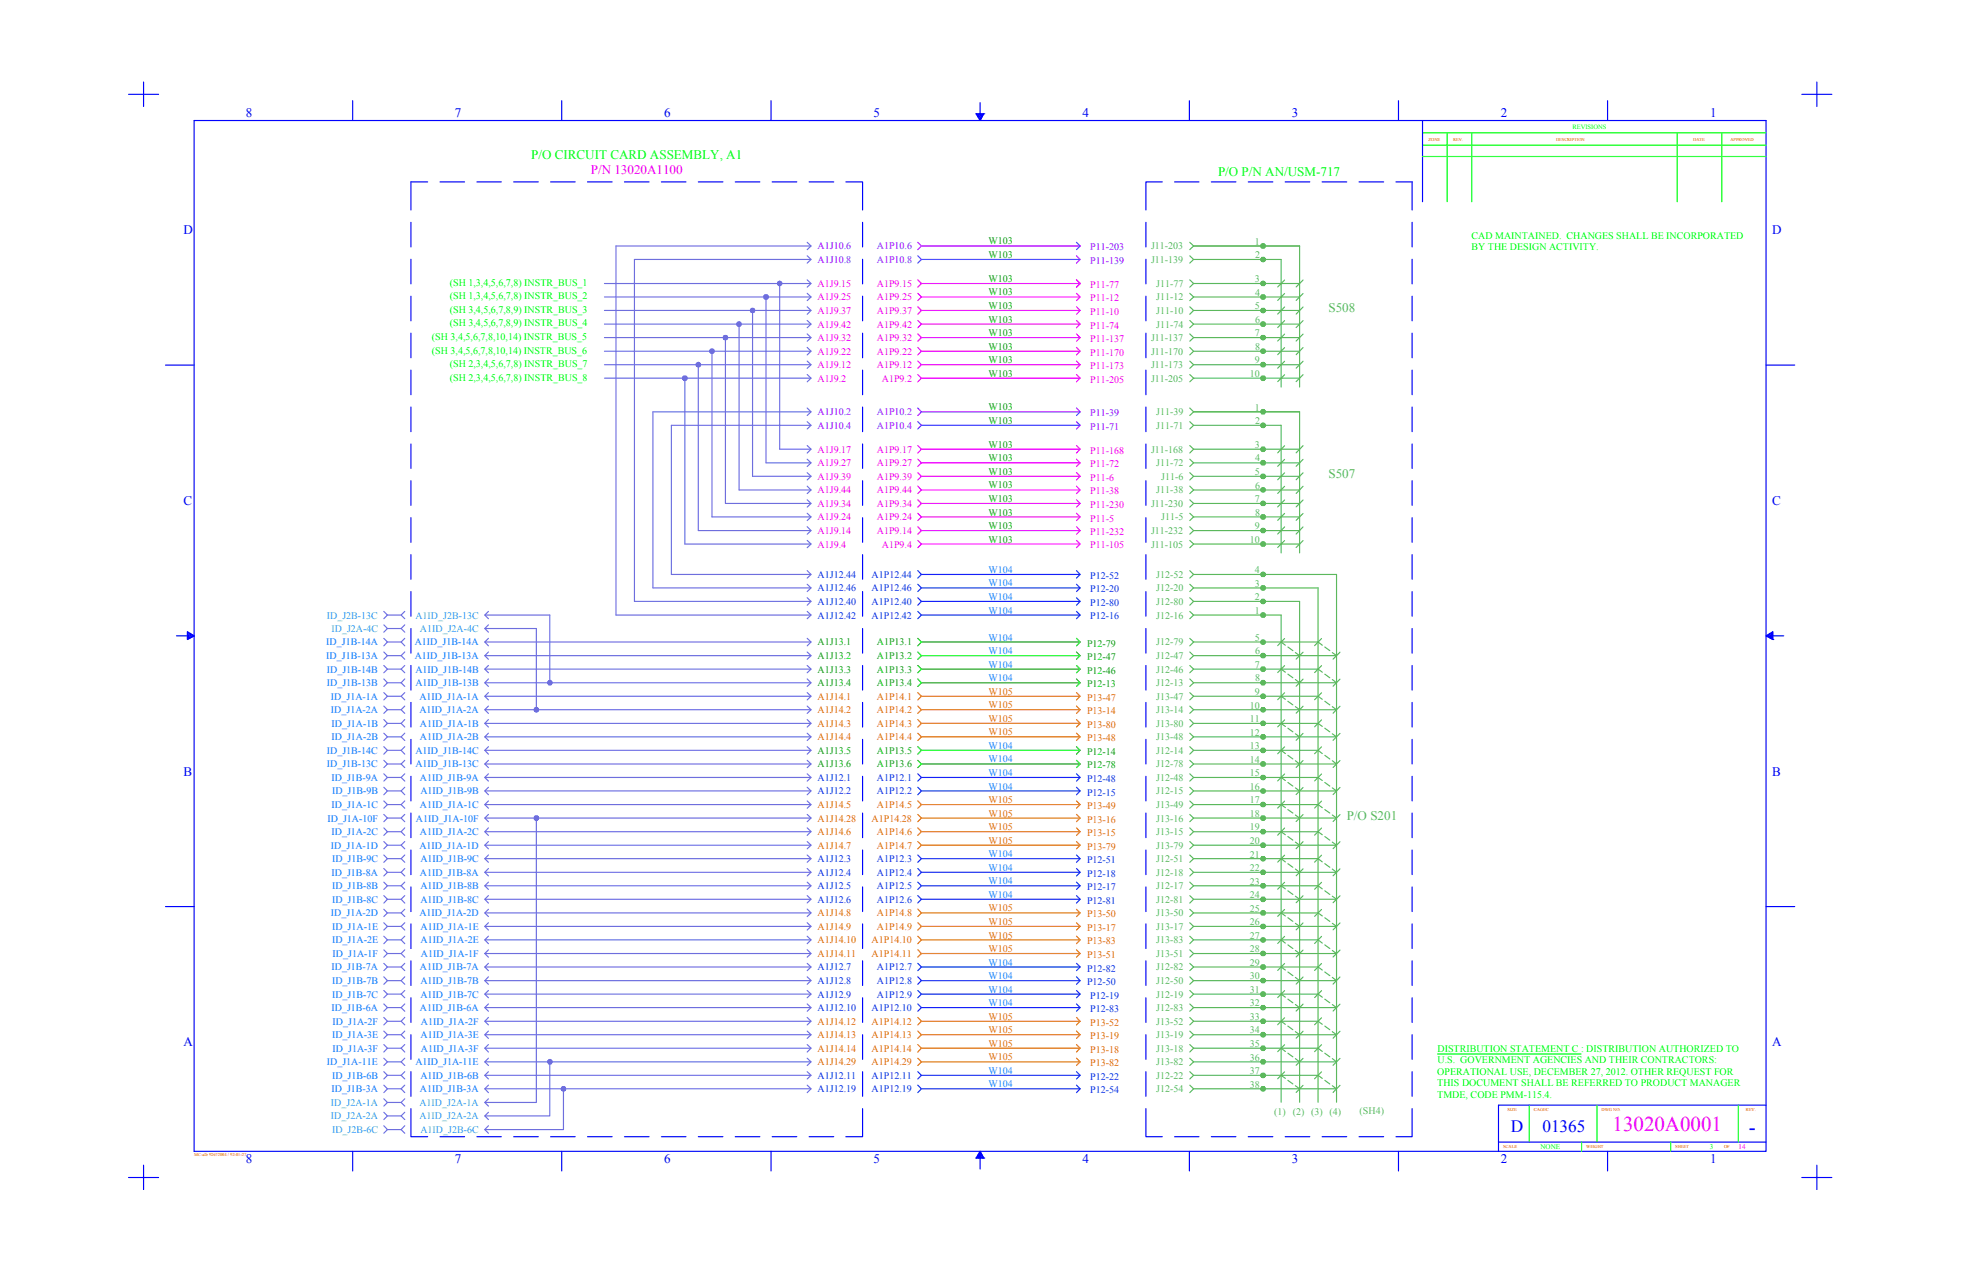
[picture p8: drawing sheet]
<svg xmlns="http://www.w3.org/2000/svg" width="432mm" height="279mm" viewBox="0 0 432 279" stroke-linecap="round" stroke-linejoin="round" font-family="sans-serif">
<defs><g id="words">
<text font-size="4.6" fill="#f0f" x="354.9" y="248.8">13020A0001</text>
<text font-size="4.6" fill="#00f" x="384.9" y="249.5">-</text>
<g font-size="3.8" fill="#00f">
<text x="332.5" y="249">D</text>
<text x="339.4" y="249">01365</text>
</g>
<g font-size="2.9" fill="#00f">
<text x="54.1" y="25.8">8</text>
<text x="100.1" y="25.8">7</text>
<text x="146.2" y="25.8">6</text>
<text x="192.2" y="25.8">5</text>
<text x="238.2" y="25.8">4</text>
<text x="284.3" y="25.8">3</text>
<text x="330.3" y="25.8">2</text>
<text x="376.4" y="25.8">1</text>
<text x="40.4" y="51.5">D</text>
<text x="390" y="51.5">D</text>
<text x="40.4" y="111.1">C</text>
<text x="390" y="111.1">C</text>
<text x="40.4" y="170.7">B</text>
<text x="390" y="170.7">B</text>
<text x="40.4" y="230.2">A</text>
<text x="390" y="230.2">A</text>
<text x="54.1" y="255.9">8</text>
<text x="100.1" y="255.9">7</text>
<text x="146.2" y="255.9">6</text>
<text x="192.2" y="255.9">5</text>
<text x="238.2" y="255.9">4</text>
<text x="284.3" y="255.9">3</text>
<text x="330.3" y="255.9">2</text>
<text x="376.4" y="255.9">1</text>
</g>
<g font-size="2.9" fill="#0f0">
<text x="116.9" y="34.9">P/O CIRCUIT CARD ASSEMBLY, A1</text>
<text x="268.1" y="38.6">P/O P/N AN/USM-717</text>
</g>
<text font-size="2.9" fill="#f0f" x="130" y="38.4">P/N 13020A1100</text>
<g font-size="2.9" fill="#5cb85c">
<text x="292.4" y="68.6">S508</text>
<text x="292.4" y="105.1">S507</text>
<text x="296.4" y="180.4">P/O S201</text>
</g>
<g font-size="2.2" fill="#00b800">
<text x="217.5" y="53.8">W103</text>
<text x="217.5" y="56.8">W103</text>
<text x="217.5" y="62">W103</text>
<text x="217.5" y="65">W103</text>
<text x="217.5" y="68">W103</text>
<text x="217.5" y="71">W103</text>
<text x="217.5" y="73.9">W103</text>
<text x="217.5" y="76.9">W103</text>
<text x="217.5" y="79.9">W103</text>
<text x="217.5" y="82.9">W103</text>
<text x="217.5" y="90.3">W103</text>
<text x="217.5" y="93.2">W103</text>
<text x="217.5" y="98.5">W103</text>
<text x="217.5" y="101.5">W103</text>
<text x="217.5" y="104.5">W103</text>
<text x="217.5" y="107.5">W103</text>
<text x="217.5" y="110.4">W103</text>
<text x="217.5" y="113.4">W103</text>
<text x="217.5" y="116.4">W103</text>
<text x="217.5" y="119.4">W103</text>
<text x="179.9" y="142">A1J13.1</text>
<text x="193" y="142">A1P13.1</text>
<text x="239.2" y="142.3">P12-79</text>
<text x="179.9" y="145">A1J13.2</text>
<text x="179.9" y="148">A1J13.3</text>
<text x="193" y="145">A1P13.2</text>
<text x="193" y="148">A1P13.3</text>
<text x="239.2" y="148.2">P12-46</text>
<text x="239.2" y="145.2">P12-47</text>
<text x="179.9" y="150.9">A1J13.4</text>
<text x="193" y="150.9">A1P13.4</text>
<text x="239.2" y="151.2">P12-13</text>
<text x="179.9" y="165.8">A1J13.5</text>
<text x="193" y="165.8">A1P13.5</text>
<text x="239.2" y="166.1">P12-14</text>
<text x="179.9" y="168.8">A1J13.6</text>
<text x="193" y="168.8">A1P13.6</text>
<text x="239.2" y="169.1">P12-78</text>
</g>
<g font-size="2.2" fill="#5cb85c">
<text x="276.2" y="53.8">1</text>
<text x="253.3" y="57.8">J11-139</text>
<text x="253.3" y="54.9">J11-203</text>
<text x="276.2" y="56.8">2</text>
<text x="254.5" y="63.1">J11-77</text>
<text x="276.2" y="62.1">3</text>
<text x="276.2" y="65.1">4</text>
<text x="254.5" y="66.1">J11-12</text>
<text x="254.5" y="69.1">J11-10</text>
<text x="276.2" y="68">5</text>
<text x="276.2" y="71">6</text>
<text x="253.3" y="75">J11-137</text>
<text x="253.3" y="78">J11-170</text>
<text x="254.5" y="72.1">J11-74</text>
<text x="276.2" y="74">7</text>
<text x="276.2" y="77">8</text>
<text x="253.3" y="81">J11-173</text>
<text x="253.3" y="84">J11-205</text>
<text x="275.1" y="82.9">10</text>
<text x="276.2" y="79.9">9</text>
<text x="254.5" y="91.4">J11-39</text>
<text x="254.5" y="94.3">J11-71</text>
<text x="276.2" y="90.3">1</text>
<text x="276.2" y="93.3">2</text>
<text x="253.3" y="99.6">J11-168</text>
<text x="276.2" y="98.6">3</text>
<text x="276.2" y="101.5">4</text>
<text x="254.5" y="102.6">J11-72</text>
<text x="255.6" y="105.6">J11-6</text>
<text x="276.2" y="104.5">5</text>
<text x="276.2" y="107.5">6</text>
<text x="253.3" y="111.5">J11-230</text>
<text x="254.5" y="108.5">J11-38</text>
<text x="276.2" y="110.5">7</text>
<text x="276.2" y="113.5">8</text>
<text x="253.3" y="117.5">J11-232</text>
<text x="255.6" y="114.5">J11-5</text>
<text x="275.1" y="119.4">10</text>
<text x="276.2" y="116.4">9</text>
<text x="253.3" y="120.5">J11-105</text>
<text x="254.5" y="130.1">J12-20</text>
<text x="254.5" y="127.1">J12-52</text>
<text x="276.2" y="126.1">4</text>
<text x="276.2" y="129.1">3</text>
<text x="254.5" y="136.1">J12-16</text>
<text x="254.5" y="133.1">J12-80</text>
<text x="276.2" y="132.1">2</text>
<text x="276.2" y="135">1</text>
<text x="254.5" y="142">J12-79</text>
<text x="276.2" y="141">5</text>
<text x="276.2" y="143.9">6</text>
<text x="254.5" y="148">J12-46</text>
<text x="254.5" y="145">J12-47</text>
<text x="276.2" y="147">7</text>
<text x="276.2" y="149.9">8</text>
<text x="254.5" y="153.9">J13-47</text>
<text x="254.5" y="150.9">J12-13</text>
<text x="275.1" y="155.9">10</text>
<text x="276.2" y="152.9">9</text>
<text x="254.5" y="159.9">J13-80</text>
<text x="254.5" y="156.9">J13-14</text>
<text x="275.1" y="158.8">11</text>
<text x="275.1" y="161.9">12</text>
<text x="254.5" y="162.9">J13-48</text>
<text x="254.5" y="165.8">J12-14</text>
<text x="275.1" y="164.8">13</text>
<text x="275.1" y="167.8">14</text>
<text x="254.5" y="171.8">J12-48</text>
<text x="254.5" y="168.8">J12-78</text>
<text x="275.1" y="170.8">15</text>
<text x="275.1" y="173.8">16</text>
<text x="254.5" y="177.8">J13-49</text>
<text x="254.5" y="174.8">J12-15</text>
<text x="275.1" y="179.7">18</text>
<text x="275.1" y="176.7">17</text>
<text x="254.5" y="183.7">J13-15</text>
<text x="254.5" y="180.7">J13-16</text>
<text x="275.1" y="182.7">19</text>
<text x="275.1" y="185.6">20</text>
<text x="254.5" y="186.7">J13-79</text>
<text x="254.5" y="189.7">J12-51</text>
<text x="275.1" y="188.7">21</text>
<text x="275.1" y="191.6">22</text>
<text x="254.5" y="195.6">J12-17</text>
<text x="254.5" y="192.7">J12-18</text>
<text x="275.1" y="194.6">23</text>
<text x="275.1" y="197.6">24</text>
<text x="254.5" y="201.6">J13-50</text>
<text x="254.5" y="198.6">J12-81</text>
<text x="275.1" y="203.6">26</text>
<text x="275.1" y="200.5">25</text>
<text x="254.5" y="207.5">J13-83</text>
<text x="254.5" y="204.6">J13-17</text>
<text x="275.1" y="209.5">28</text>
<text x="275.1" y="206.5">27</text>
<text x="254.5" y="210.5">J13-51</text>
<text x="254.5" y="213.5">J12-82</text>
<text x="275.1" y="212.5">29</text>
<text x="275.1" y="215.4">30</text>
<text x="254.5" y="216.5">J12-50</text>
<text x="254.5" y="219.5">J12-19</text>
<text x="275.1" y="218.4">31</text>
<text x="275.1" y="221.4">32</text>
<text x="254.5" y="225.4">J13-52</text>
<text x="254.5" y="222.4">J12-83</text>
<text x="275.1" y="227.3">34</text>
<text x="275.1" y="224.4">33</text>
<text x="254.5" y="231.4">J13-18</text>
<text x="254.5" y="228.4">J13-19</text>
<text x="275.1" y="233.3">36</text>
<text x="275.1" y="230.3">35</text>
<text x="254.5" y="234.4">J13-82</text>
<text x="254.5" y="237.3">J12-22</text>
<text x="275.1" y="236.3">37</text>
<text x="275.1" y="239.3">38</text>
<text x="254.5" y="240.3">J12-54</text>
<text x="280.4" y="245.3">(1) (2) (3) (4)</text>
<text x="299.2" y="245">(SH4)</text>
</g>
<g font-size="2.2" fill="#0f0">
<text x="323.9" y="52.6">CAD MAINTAINED. CHANGES SHALL BE INCORPORATED</text>
<text x="323.9" y="55.1">BY THE DESIGN ACTIVITY.</text>
<text x="99" y="65.9">(SH 1,3,4,5,6,7,8) INSTR_BUS_2</text>
<text x="99" y="62.9">(SH 1,3,4,5,6,7,8) INSTR_BUS_1</text>
<text x="99" y="71.8">(SH 3,4,5,6,7,8,9) INSTR_BUS_4</text>
<text x="99" y="68.8">(SH 3,4,5,6,7,8,9) INSTR_BUS_3</text>
<text x="95.1" y="77.8">(SH 3,4,5,6,7,8,10,14) INSTR_BUS_6</text>
<text x="95.1" y="74.8">(SH 3,4,5,6,7,8,10,14) INSTR_BUS_5</text>
<text x="99" y="83.7">(SH 2,3,4,5,6,7,8) INSTR_BUS_8</text>
<text x="99" y="80.8">(SH 2,3,4,5,6,7,8) INSTR_BUS_7</text>
<text x="316.4" y="231.4">DISTRIBUTION STATEMENT C : DISTRIBUTION AUTHORIZED TO</text>
<text x="316.4" y="233.9">U.S. GOVERNMENT AGENCIES AND THEIR CONTRACTORS:</text>
<text x="316.3" y="236.4">OPERATIONAL USE, DECEMBER 27, 2012. OTHER REQUEST FOR</text>
<text x="316.3" y="239">THIS DOCUMENT SHALL BE REFERRED TO PRODUCT MANAGER</text>
<text x="316.3" y="241.5">TMDE, CODE PMM-115.4.</text>
</g>
<g font-size="2.2" fill="#7f00ff">
<text x="179.9" y="54.9">A1J10.6</text>
<text x="179.9" y="57.8">A1J10.8</text>
<text x="193" y="54.9">A1P10.6</text>
<text x="193" y="57.8">A1P10.8</text>
<text x="239.9" y="58.1">P11-139</text>
<text x="239.9" y="55.1">P11-203</text>
<text x="179.9" y="91.4">A1J10.2</text>
<text x="179.9" y="94.3">A1J10.4</text>
<text x="193" y="91.4">A1P10.2</text>
<text x="193" y="94.3">A1P10.4</text>
<text x="239.9" y="91.6">P11-39</text>
<text x="239.9" y="94.5">P11-71</text>
</g>
<g font-size="2.2" fill="#f0f">
<text x="179.9" y="63.1">A1J9.15</text>
<text x="193" y="63.1">A1P9.15</text>
<text x="239.9" y="63.3">P11-77</text>
<text x="179.9" y="66.1">A1J9.25</text>
<text x="179.9" y="69.1">A1J9.37</text>
<text x="193" y="66.1">A1P9.25</text>
<text x="193" y="69.1">A1P9.37</text>
<text x="239.9" y="69.3">P11-10</text>
<text x="239.9" y="66.3">P11-12</text>
<text x="179.9" y="72.1">A1J9.42</text>
<text x="179.9" y="75">A1J9.32</text>
<text x="179.9" y="78">A1J9.22</text>
<text x="193" y="72.1">A1P9.42</text>
<text x="193" y="75">A1P9.32</text>
<text x="193" y="78">A1P9.22</text>
<text x="239.9" y="75.2">P11-137</text>
<text x="239.9" y="72.3">P11-74</text>
<text x="179.9" y="81">A1J9.12</text>
<text x="179.9" y="84">A1J9.2</text>
<text x="193" y="81">A1P9.12</text>
<text x="194.1" y="84">A1P9.2</text>
<text x="239.9" y="81.2">P11-173</text>
<text x="239.9" y="78.2">P11-170</text>
<text x="239.9" y="84.2">P11-205</text>
<text x="179.9" y="99.6">A1J9.17</text>
<text x="193" y="99.6">A1P9.17</text>
<text x="239.9" y="99.8">P11-168</text>
<text x="179.9" y="102.6">A1J9.27</text>
<text x="179.9" y="105.6">A1J9.39</text>
<text x="193" y="102.6">A1P9.27</text>
<text x="193" y="105.6">A1P9.39</text>
<text x="239.9" y="105.8">P11-6</text>
<text x="239.9" y="102.8">P11-72</text>
<text x="179.9" y="108.5">A1J9.44</text>
<text x="179.9" y="111.5">A1J9.34</text>
<text x="193" y="108.5">A1P9.44</text>
<text x="193" y="111.5">A1P9.34</text>
<text x="239.9" y="111.7">P11-230</text>
<text x="239.9" y="108.8">P11-38</text>
<text x="179.9" y="114.5">A1J9.24</text>
<text x="179.9" y="117.5">A1J9.14</text>
<text x="193" y="114.5">A1P9.24</text>
<text x="193" y="117.5">A1P9.14</text>
<text x="239.9" y="117.7">P11-232</text>
<text x="239.9" y="114.7">P11-5</text>
<text x="179.9" y="120.5">A1J9.4</text>
<text x="194.1" y="120.5">A1P9.4</text>
<text x="239.9" y="120.7">P11-105</text>
</g>
<g font-size="2.2" fill="#0037dd">
<text x="179.9" y="127.1">A1J12.44</text>
<text x="179.9" y="130.1">A1J12.46</text>
<text x="191.8" y="127.1">A1P12.44</text>
<text x="191.8" y="130.1">A1P12.46</text>
<text x="239.9" y="127.4">P12-52</text>
<text x="239.9" y="130.3">P12-20</text>
<text x="179.9" y="133.1">A1J12.40</text>
<text x="179.9" y="136.1">A1J12.42</text>
<text x="191.8" y="133.1">A1P12.40</text>
<text x="191.8" y="136.1">A1P12.42</text>
<text x="239.9" y="133.3">P12-80</text>
<text x="239.9" y="136.3">P12-16</text>
<text x="179.9" y="171.8">A1J12.1</text>
<text x="193" y="171.8">A1P12.1</text>
<text x="239.2" y="172">P12-48</text>
<text x="179.9" y="174.8">A1J12.2</text>
<text x="193" y="174.8">A1P12.2</text>
<text x="239.2" y="175">P12-15</text>
<text x="179.9" y="189.7">A1J12.3</text>
<text x="193" y="189.7">A1P12.3</text>
<text x="239.2" y="189.9">P12-51</text>
<text x="179.9" y="192.6">A1J12.4</text>
<text x="179.9" y="195.6">A1J12.5</text>
<text x="193" y="192.6">A1P12.4</text>
<text x="193" y="195.6">A1P12.5</text>
<text x="239.2" y="195.8">P12-17</text>
<text x="239.2" y="192.9">P12-18</text>
<text x="179.9" y="198.6">A1J12.6</text>
<text x="193" y="198.6">A1P12.6</text>
<text x="239.2" y="198.9">P12-81</text>
<text x="179.9" y="213.5">A1J12.7</text>
<text x="193" y="213.5">A1P12.7</text>
<text x="239.2" y="213.8">P12-82</text>
<text x="179.9" y="216.5">A1J12.8</text>
<text x="179.9" y="219.5">A1J12.9</text>
<text x="193" y="216.5">A1P12.8</text>
<text x="193" y="219.5">A1P12.9</text>
<text x="239.2" y="216.7">P12-50</text>
<text x="239.9" y="219.7">P12-19</text>
<text x="179.9" y="222.4">A1J12.10</text>
<text x="191.8" y="222.4">A1P12.10</text>
<text x="239.9" y="222.7">P12-83</text>
<text x="179.9" y="237.3">A1J12.11</text>
<text x="191.8" y="237.3">A1P12.11</text>
<text x="239.9" y="237.5">P12-22</text>
<text x="179.9" y="240.3">A1J12.19</text>
<text x="191.8" y="240.3">A1P12.19</text>
<text x="239.9" y="240.6">P12-54</text>
</g>
<g font-size="2.2" fill="#00bfff">
<text x="217.5" y="126">W104</text>
<text x="217.5" y="129">W104</text>
<text x="217.5" y="132">W104</text>
<text x="217.5" y="135">W104</text>
<text x="217.5" y="140.9">W104</text>
<text x="217.5" y="143.9">W104</text>
<text x="217.5" y="146.9">W104</text>
<text x="217.5" y="149.9">W104</text>
<text x="217.5" y="164.8">W104</text>
<text x="217.5" y="167.7">W104</text>
<text x="217.5" y="170.7">W104</text>
<text x="217.5" y="173.7">W104</text>
<text x="217.5" y="188.6">W104</text>
<text x="217.5" y="191.6">W104</text>
<text x="217.5" y="194.5">W104</text>
<text x="217.5" y="197.5">W104</text>
<text x="217.5" y="212.4">W104</text>
<text x="217.5" y="215.4">W104</text>
<text x="217.5" y="218.4">W104</text>
<text x="217.5" y="221.4">W104</text>
<text x="217.5" y="236.2">W104</text>
<text x="217.5" y="239.2">W104</text>
</g>
<g font-size="2.2" fill="#0ff">
<text x="71.9" y="136.1">ID_J2B-13C</text>
<text x="91.4" y="136.1">A1ID_J2B-13C</text>
<text x="73" y="139">ID_J2A-4C</text>
<text x="92.4" y="139">A1ID_J2A-4C</text>
<text x="72.8" y="243.3">ID_J2A-1A</text>
<text x="92.3" y="243.3">A1ID_J2A-1A</text>
<text x="72.8" y="246.3">ID_J2A-2A</text>
<text x="73.1" y="249.2">ID_J2B-6C</text>
<text x="92.3" y="246.3">A1ID_J2A-2A</text>
<text x="92.5" y="249.2">A1ID_J2B-6C</text>
</g>
<g font-size="2.2" fill="#007fff">
<text x="71.8" y="142">ID_J1B-14A</text>
<text x="91.3" y="142">A1ID_J1B-14A</text>
<text x="71.8" y="145">ID_J1B-13A</text>
<text x="71.9" y="148">ID_J1B-14B</text>
<text x="91.3" y="145">A1ID_J1B-13A</text>
<text x="91.4" y="148">A1ID_J1B-14B</text>
<text x="71.9" y="150.9">ID_J1B-13B</text>
<text x="72.8" y="153.9">ID_J1A-1A</text>
<text x="91.4" y="150.9">A1ID_J1B-13B</text>
<text x="92.3" y="153.9">A1ID_J1A-1A</text>
<text x="72.8" y="156.9">ID_J1A-2A</text>
<text x="73" y="159.9">ID_J1A-1B</text>
<text x="92.3" y="156.9">A1ID_J1A-2A</text>
<text x="92.4" y="159.9">A1ID_J1A-1B</text>
<text x="71.9" y="165.8">ID_J1B-14C</text>
<text x="73" y="162.9">ID_J1A-2B</text>
<text x="91.4" y="165.8">A1ID_J1B-14C</text>
<text x="92.4" y="162.9">A1ID_J1A-2B</text>
<text x="71.9" y="168.8">ID_J1B-13C</text>
<text x="73" y="171.8">ID_J1B-9A</text>
<text x="91.4" y="168.8">A1ID_J1B-13C</text>
<text x="92.4" y="171.8">A1ID_J1B-9A</text>
<text x="73" y="177.8">ID_J1A-1C</text>
<text x="73.1" y="174.8">ID_J1B-9B</text>
<text x="92.4" y="177.8">A1ID_J1A-1C</text>
<text x="92.5" y="174.8">A1ID_J1B-9B</text>
<text x="72.1" y="180.7">ID_J1A-10F</text>
<text x="73" y="183.7">ID_J1A-2C</text>
<text x="91.5" y="180.7">A1ID_J1A-10F</text>
<text x="92.4" y="183.7">A1ID_J1A-2C</text>
<text x="72.8" y="186.7">ID_J1A-1D</text>
<text x="73.1" y="189.7">ID_J1B-9C</text>
<text x="92.3" y="186.7">A1ID_J1A-1D</text>
<text x="92.5" y="189.7">A1ID_J1B-9C</text>
<text x="73" y="192.7">ID_J1B-8A</text>
<text x="73.1" y="195.6">ID_J1B-8B</text>
<text x="92.4" y="192.7">A1ID_J1B-8A</text>
<text x="92.5" y="195.6">A1ID_J1B-8B</text>
<text x="72.8" y="201.6">ID_J1A-2D</text>
<text x="73.1" y="198.6">ID_J1B-8C</text>
<text x="92.3" y="201.6">A1ID_J1A-2D</text>
<text x="92.5" y="198.6">A1ID_J1B-8C</text>
<text x="73.1" y="204.6">ID_J1A-1E</text>
<text x="73.1" y="207.5">ID_J1A-2E</text>
<text x="92.6" y="204.6">A1ID_J1A-1E</text>
<text x="92.6" y="207.5">A1ID_J1A-2E</text>
<text x="73" y="213.5">ID_J1B-7A</text>
<text x="73.2" y="210.5">ID_J1A-1F</text>
<text x="92.4" y="213.5">A1ID_J1B-7A</text>
<text x="92.6" y="210.5">A1ID_J1A-1F</text>
<text x="73.1" y="216.5">ID_J1B-7B</text>
<text x="73.1" y="219.5">ID_J1B-7C</text>
<text x="92.5" y="216.5">A1ID_J1B-7B</text>
<text x="92.5" y="219.5">A1ID_J1B-7C</text>
<text x="73" y="222.4">ID_J1B-6A</text>
<text x="73.2" y="225.4">ID_J1A-2F</text>
<text x="92.4" y="222.4">A1ID_J1B-6A</text>
<text x="92.6" y="225.4">A1ID_J1A-2F</text>
<text x="73.1" y="228.4">ID_J1A-3E</text>
<text x="73.2" y="231.4">ID_J1A-3F</text>
<text x="92.6" y="228.4">A1ID_J1A-3E</text>
<text x="92.6" y="231.4">A1ID_J1A-3F</text>
<text x="71.9" y="234.4">ID_J1A-11E</text>
<text x="73.1" y="237.3">ID_J1B-6B</text>
<text x="91.4" y="234.4">A1ID_J1A-11E</text>
<text x="92.5" y="237.3">A1ID_J1B-6B</text>
<text x="73" y="240.3">ID_J1B-3A</text>
<text x="92.4" y="240.3">A1ID_J1B-3A</text>
</g>
<g font-size="2.2" fill="#dd6e00">
<text x="179.9" y="153.9">A1J14.1</text>
<text x="193" y="153.9">A1P14.1</text>
<text x="239.2" y="154.1">P13-47</text>
<text x="179.9" y="156.9">A1J14.2</text>
<text x="179.9" y="159.9">A1J14.3</text>
<text x="193" y="156.9">A1P14.2</text>
<text x="193" y="159.9">A1P14.3</text>
<text x="239.2" y="160.1">P13-80</text>
<text x="239.2" y="157.2">P13-14</text>
<text x="179.9" y="162.9">A1J14.4</text>
<text x="193" y="162.9">A1P14.4</text>
<text x="239.2" y="163.1">P13-48</text>
<text x="179.9" y="177.8">A1J14.5</text>
<text x="193" y="177.8">A1P14.5</text>
<text x="239.2" y="178">P13-49</text>
<text x="179.9" y="180.7">A1J14.28</text>
<text x="179.9" y="183.7">A1J14.6</text>
<text x="191.8" y="180.7">A1P14.28</text>
<text x="193" y="183.7">A1P14.6</text>
<text x="239.2" y="184">P13-15</text>
<text x="239.2" y="181">P13-16</text>
<text x="179.9" y="186.7">A1J14.7</text>
<text x="193" y="186.7">A1P14.7</text>
<text x="239.2" y="186.9">P13-79</text>
<text x="179.9" y="201.6">A1J14.8</text>
<text x="193" y="201.6">A1P14.8</text>
<text x="239.2" y="201.8">P13-50</text>
<text x="179.9" y="204.6">A1J14.9</text>
<text x="179.9" y="207.5">A1J14.10</text>
<text x="191.8" y="207.5">A1P14.10</text>
<text x="193" y="204.6">A1P14.9</text>
<text x="239.2" y="207.8">P13-83</text>
<text x="239.2" y="204.8">P13-17</text>
<text x="179.9" y="210.5">A1J14.11</text>
<text x="191.8" y="210.5">A1P14.11</text>
<text x="239.2" y="210.7">P13-51</text>
<text x="179.9" y="225.4">A1J14.12</text>
<text x="191.8" y="225.4">A1P14.12</text>
<text x="239.9" y="225.7">P13-52</text>
<text x="179.9" y="228.4">A1J14.13</text>
<text x="179.9" y="231.4">A1J14.14</text>
<text x="191.8" y="228.4">A1P14.13</text>
<text x="191.8" y="231.4">A1P14.14</text>
<text x="239.9" y="231.6">P13-18</text>
<text x="239.9" y="228.6">P13-19</text>
<text x="179.9" y="234.4">A1J14.29</text>
<text x="191.8" y="234.4">A1P14.29</text>
<text x="239.9" y="234.6">P13-82</text>
</g>
<g font-size="2.2" fill="#b88a00">
<text x="217.5" y="152.8">W105</text>
<text x="217.5" y="155.8">W105</text>
<text x="217.5" y="158.8">W105</text>
<text x="217.5" y="161.8">W105</text>
<text x="217.5" y="176.7">W105</text>
<text x="217.5" y="179.7">W105</text>
<text x="217.5" y="182.6">W105</text>
<text x="217.5" y="185.6">W105</text>
<text x="217.5" y="200.5">W105</text>
<text x="217.5" y="203.5">W105</text>
<text x="217.5" y="206.5">W105</text>
<text x="217.5" y="209.4">W105</text>
<text x="217.5" y="224.3">W105</text>
<text x="217.5" y="227.3">W105</text>
<text x="217.5" y="230.3">W105</text>
<text x="217.5" y="233.3">W105</text>
</g>
<g font-size="1.6" fill="#0f0">
<text x="339" y="252.8">NONE</text>
<text x="376.3" y="252.8">3</text>
</g>
<text font-size="1.6" fill="#f0f" x="382.6" y="252.8">14</text>
<text font-size="1.4" fill="#0f0" x="346" y="28.3">REVISIONS</text>
<g font-size="1" fill="#f00">
<text x="314.4" y="30.9">ZONE</text>
<text x="319.8" y="30.9">REV.</text>
<text x="342.4" y="30.9">DESCRIPTION</text>
<text x="372.6" y="30.9">DATE</text>
<text x="380.8" y="30.9">APPROVED</text>
<text x="331.8" y="244.5">SIZE</text>
<text x="337.6" y="244.5">CAGEC</text>
<text x="352.5" y="244.5">DWG NO.</text>
<text x="384.2" y="244.5">REV.</text>
<text x="42.7" y="254.4">MC-alb 92672004 / 92-01-27</text>
<text x="330.8" y="252.6">SCALE</text>
<text x="349.1" y="252.6">WEIGHT</text>
<text x="368.7" y="252.6">SHEET</text>
<text x="379.4" y="252.6">OF</text>
</g>
</g></defs>
<!-- layer: Layout -->
<g fill="none" stroke="#00f" stroke-width=".25">
<path d="M31.6 18v5.4M399.9 18v5.4M28.3 20.8h6.6M42.7 26.5h346v226.8h-346zM77.6 22.2v4.3M123.6 22.2v4.3M169.7 22.2v4.3M214.8 25h1.7l-.8 1.5zM214.9 25l1 1.1M215.1 25l.9 1M215.2 25.6l.6 .7M215.3 25l.8 .8"/>
<path d="M215.5 25l.7 .6M215.5 26.2l.2 .2M215.7 22.6v2.4M215.8 25l.5 .5M216 25l.3 .3M216.3 25l.1 .2M216.5 25h.1M261.8 22.2v4.3M307.8 22.2v4.3M313.1 26.5v17.9M353.8 22.2v4.3M396.6 20.8h6.6"/>
<path d="M36.4 80.3h6.3M388.7 80.3h6.3M38.8 139.9h2.4M41.2 139l1.5 .9-1.5 .8zM41.2 140l.6 .4M41.2 139.7l.7 .6M41.2 139.5l.9 .8M41.2 139.2l1 1M41.2 139l1.1 1.1M41.8 139.3l.7 .7M42.4 139.7l.3 .2M388.7 139.9l1.5-.9v1.7z"/>
<path d="M389 139.7l-.2 .2M389.6 139.3l-.7 .7M390.2 139.9h2.4M390.2 140l-.5 .4M390.2 139.7l-.7 .6M390.2 139.5l-.8 .8M390.2 139.2l-1 1M390.2 139l-1.1 1.1M41.2 140.4l.2 .2M41.2 140.2l.4 .3M390.2 140.7h.1M390.2 140.4l-.2 .2"/>
<path d="M390.2 140.2l-.3 .3M36.4 199.4h6.3M388.7 199.4h6.3M28.3 259.1h6.6M31.6 256.3v5.4M77.6 253.3v4.3M123.6 253.3v4.3M169.7 253.3v4.3M215.7 254.8v2.4M215.7 253.3l.8 1.5h-1.7zM215.7 253.4l-.2 .2M215.8 253.5l-.6 .7"/>
<path d="M215.9 253.7l-1 1.1M216 253.8l-.9 1M216.1 254l-.8 .8M216.2 254.1l-.7 .7M216.3 254.3l-.5 .5M216.3 254.4l-.3 .4M216.4 254.6l-.1 .2M216.5 254.8h.1M261.8 253.3v4.3M307.8 253.3v4.3M329.8 251.3h58.9M353.8 253.3v4.3"/>
<path d="M388.7 243.1h-58.9v10.2M396.6 259.1h6.6M399.9 256.3v5.4"/>
</g>
<g fill="none" stroke="#0f0" stroke-width=".25">
<path d="M313.1 29.2h75.5M313.1 31.9h75.6M313.1 34.4h75.6M318.5 29.2v15.2M323.9 29.2v15.2M369.1 29.2v15.2M378.9 29.2v15.2M316.4 231.9h31.6M336.6 243.1v8.1M348.1 251.3v2M351.5 243.1v8.2M367.7 251.3v2"/>
<path d="M382.6 243.1v8.2"/>
</g>
<!-- layer: A1J14 -->
<g fill="none" stroke="#dd6e00" stroke-width=".25">
<path d="M202 152.4l.8 .8-.8 .8M202 155.3l.8 .8-.8 .8M202 158.3l.8 .8-.8 .8M202.8 159.1h34.9M202.8 156.1h34.9M202.8 153.2h34.9M236.9 158.3l.8 .8-.8 .8M236.9 155.3l.8 .8-.8 .8M236.9 152.4l.8 .8-.8 .8M202 161.3l.8 .8-.8 .8M202 176.2l.8 .8-.8 .8M202 179.2l.8 .8-.8 .8"/>
<path d="M202.8 180h34.9M202.8 177h34.9M202.8 162.1h34.9M236.9 179.2l.8 .8-.8 .8M236.9 176.2l.8 .8-.8 .8M236.9 161.3l.8 .8-.8 .8M202 182.1l.8 .8-.8 .9M202 185.1l.8 .8-.8 .8M202 200l.8 .8-.8 .8M202.8 185.9h34.9M202.8 183h34.9M236.9 185.1l.8 .8-.8 .8"/>
<path d="M236.9 182.1l.8 .9-.8 .8M202 203l.8 .8-.8 .8M202 206l.8 .8-.8 .8M202 208.9l.8 .9-.8 .8M202.8 209.8h34.9M202.8 206.8h34.9M202.8 203.8h34.9M202.8 200.8h34.9M236.9 206l.8 .8-.8 .8M236.9 203l.8 .8-.8 .8M236.9 200l.8 .8-.8 .8M236.9 209l.8 .8"/>
<path d="M237.7 209.8l-.8 .8M202 223.8l.8 .9-.8 .8M202 226.8l.8 .8-.8 .8M202 229.8l.8 .8-.8 .9M202 232.8l.8 .8-.8 .8M202.8 233.6h34.9M202.8 227.6h34.9M202.8 224.7h34.9M202.8 230.6h34.9M236.9 232.8l.8 .8-.8 .8M236.9 229.8l.8 .8-.8 .9M236.9 226.8l.8 .8-.8 .8"/>
<path d="M236.9 223.8l.8 .9-.8 .8"/>
</g>
<!-- layer: PWB -->
<g fill="none" stroke="#6e6edd" stroke-width=".25">
<path d="M177.6 53.3l.9 .8-.9 .8M177.6 56.3l.9 .8-.9 .8M178.5 54.1h-42.9v81.2h42.9M178.5 57.1h-38.9v75.2h38.9M133 77.3h45.5M133 74.3h45.5M133 71.3h45.5M133 68.3h45.5M133 65.3h45.5M133 62.4h45.5M156.7 77.3v36.4h21.8M159.7 74.3v36.5h18.8"/>
<path d="M162.7 71.3v36.5h15.8M165.6 68.3v36.5h12.9M168.6 65.3v36.5h9.9M171.6 62.4v36.4h6.9M177.6 61.6l.9 .8-.9 .8M177.6 64.5l.9 .8-.9 .8M177.6 67.5l.9 .8-.9 .8M177.6 70.5l.9 .8-.9 .8M177.6 73.5l.9 .8-.9 .8M177.6 76.4l.9 .9-.9 .8M177.6 79.4l.9 .8-.9 .8M133 83.2h45.5"/>
<path d="M133 80.2h45.5M150.7 83.2v36.5h27.8M153.7 80.2v36.5h24.8M177.6 82.4l.9 .8-.9 .8M177.6 98l.9 .8-.9 .9M177.6 89.8l.9 .8-.9 .8M177.6 92.8l.9 .8-.9 .8M178.5 90.6h-34.8v38.7h34.8M178.5 93.6h-30.7v32.8h30.7M177.6 101l.9 .8-.9 .8M177.6 104l.9 .8-.9 .8M177.6 106.9l.9 .9-.9 .8"/>
<path d="M177.6 110l.9 .8-.9 .8M177.6 112.9l.9 .8-.9 .8M177.6 115.9l.9 .8-.9 .8M177.6 118.9l.9 .8-.9 .8M84.5 134.5l.8 .8-.8 .8M84.5 137.5l.8 .8-.8 .8M85.3 135.3h3M85.3 138.3h3M89.1 134.5l-.8 .8 .8 .8M89.1 137.5l-.8 .8 .8 .8M106.7 135.3h14.3v14.9M106.7 138.3h11.3v17.8"/>
<path d="M107.5 137.5l-.8 .8 .8 .8M107.5 134.5l-.8 .8 .8 .8M177.6 125.5l.9 .9-.9 .8M177.6 128.5l.9 .8-.9 .8M177.6 131.5l.9 .8-.9 .9M177.6 134.5l.9 .8-.9 .8M84.5 140.4l.8 .8-.8 .9M84.5 143.4l.8 .8-.8 .8M84.5 146.4l.8 .8-.8 .8M84.5 149.4l.8 .8-.8 .8M84.5 152.4l.8 .8-.8 .8M84.5 155.3l.8 .8-.8 .8"/>
<path d="M84.5 158.3l.8 .8-.8 .8M85.3 159.1h3M85.3 156.1h3M85.3 153.2h3M85.3 150.2h3M85.3 147.2h3M85.3 144.2h3M85.3 141.2h3M89.1 140.4l-.8 .8 .8 .9M89.1 143.4l-.8 .8 .8 .8M89.1 146.4l-.8 .8 .8 .8M89.1 149.4l-.8 .8 .8 .8"/>
<path d="M89.1 152.4l-.8 .8 .8 .8M89.1 155.3l-.8 .8 .8 .8M89.1 158.3l-.8 .8 .8 .8M106.7 159.1h71.8M106.7 156.1h71.8M106.7 153.2h71.8M106.7 150.2h71.8M106.7 147.2h71.8M106.7 144.2h71.8M106.7 141.2h71.8M107.5 158.3l-.8 .8 .8 .8M107.5 155.3l-.8 .8 .8 .8"/>
<path d="M107.5 152.4l-.8 .8 .8 .8M107.5 149.4l-.8 .8 .8 .8M107.5 146.4l-.8 .8 .8 .8M107.5 143.4l-.8 .8 .8 .8M107.5 140.4l-.8 .8 .8 .9M177.6 140.4l.9 .8-.9 .9M177.6 143.4l.9 .8-.9 .8M177.6 146.4l.9 .8-.9 .8M177.6 149.4l.9 .8-.9 .8M177.6 152.4l.9 .8-.9 .8M177.6 155.3l.9 .8-.9 .8M177.6 158.3l.9 .8-.9 .8"/>
<path d="M84.5 161.3l.8 .8-.8 .8M84.5 164.3l.8 .8-.8 .8M84.5 167.3l.8 .8-.8 .8M84.5 170.2l.8 .8-.8 .8M84.5 173.2l.8 .8-.8 .9M84.5 176.2l.8 .8-.8 .8M84.5 179.2l.8 .8-.8 .8M85.3 180h3M85.3 177h3M85.3 162.1h3M85.3 174h3M85.3 171h3"/>
<path d="M85.3 168.1h3M85.3 165.1h3M89.1 161.3l-.8 .8 .8 .8M89.1 164.3l-.8 .8 .8 .8M89.1 167.3l-.8 .8 .8 .8M89.1 170.2l-.8 .8 .8 .8M89.1 173.2l-.8 .8 .8 .9M89.1 176.2l-.8 .8 .8 .8M89.1 179.2l-.8 .8 .8 .8M106.7 180h71.8M106.7 177h71.8M106.7 162.1h71.8"/>
<path d="M106.7 174h71.8M106.7 171h71.8M106.7 168.1h71.8M106.7 165.1h71.8M107.5 179.2l-.8 .8 .8 .8M107.5 176.2l-.8 .8 .8 .8M107.5 161.3l-.8 .8 .8 .8M107.5 173.2l-.8 .8 .8 .9M107.5 170.2l-.8 .8 .8 .8M107.5 167.3l-.8 .8 .8 .8M107.5 164.3l-.8 .8 .8 .8M118 180v62.5h-11.3"/>
<path d="M177.6 161.3l.9 .8-.9 .8M177.6 164.3l.9 .8-.9 .8M177.6 167.3l.9 .8-.9 .8M177.6 170.2l.9 .8-.9 .8M177.6 173.2l.9 .8-.9 .9M177.6 176.2l.9 .8-.9 .8M177.6 179.2l.9 .8-.9 .8M84.5 182.1l.8 .9-.8 .8M84.5 185.1l.8 .8-.8 .8M84.5 188.1l.8 .8-.8 .8M84.5 191.1l.8 .8-.8 .8M84.5 194.1l.8 .8-.8 .8"/>
<path d="M84.5 197l.8 .8-.8 .9M85.3 185.9h3M85.3 183h3M85.3 197.8h3M85.3 194.9h3M85.3 191.9h3M85.3 188.9h3M89.1 182.1l-.8 .9 .8 .8M89.1 185.1l-.8 .8 .8 .8M89.1 188.1l-.8 .8 .8 .8M89.1 191.1l-.8 .8 .8 .8M89.1 194.1l-.8 .8 .8 .8"/>
<path d="M89.1 197l-.8 .8 .8 .9M106.7 185.9h71.8M106.7 183h71.8M106.7 197.8h71.8M106.7 194.9h71.8M106.7 191.9h71.8M106.7 188.9h71.8M107.5 185.1l-.8 .8 .8 .8M107.5 182.1l-.8 .9 .8 .8M107.5 197l-.8 .8 .8 .9M107.5 194.1l-.8 .8 .8 .8M107.5 191.1l-.8 .8 .8 .8"/>
<path d="M107.5 188.1l-.8 .8 .8 .8M177.6 182.1l.9 .8-.9 .9M177.6 185.1l.9 .8-.9 .8M177.6 188.1l.9 .8-.9 .8M177.6 191.1l.9 .8-.9 .8M177.6 194.1l.9 .8-.9 .8M177.6 197l.9 .8-.9 .8M177.6 200l.9 .8-.9 .8M84.5 200l.8 .8-.8 .8M84.5 203l.8 .8-.8 .8M84.5 206l.8 .8-.8 .8M84.5 209l.8 .8-.8 .8"/>
<path d="M84.5 211.9l.8 .8-.8 .8M84.5 214.9l.8 .8-.8 .8M84.5 217.9l.8 .8-.8 .8M85.3 215.7h3M85.3 212.7h3M85.3 209.8h3M85.3 206.8h3M85.3 203.8h3M85.3 200.8h3M85.3 218.7h3M89.1 200l-.8 .8 .8 .8M89.1 203l-.8 .8 .8 .8"/>
<path d="M89.1 206l-.8 .8 .8 .8M89.1 209l-.8 .8 .8 .8M89.1 211.9l-.8 .8 .8 .8M89.1 214.9l-.8 .8 .8 .8M89.1 217.9l-.8 .8 .8 .8M106.7 209.8l.8 .8M106.7 215.7h71.8M106.7 212.7h71.8M106.7 209.8h71.8M106.7 206.8h71.8M106.7 203.8h71.8M106.7 200.8h71.8"/>
<path d="M106.7 218.7h71.8M107.5 214.9l-.8 .8 .8 .8M107.5 211.9l-.8 .8 .8 .8M107.5 206l-.8 .8 .8 .8M107.5 203l-.8 .8 .8 .8M107.5 200l-.8 .8 .8 .8M107.5 217.9l-.8 .8 .8 .8M107.5 209l-.8 .8M177.6 203l.9 .8-.9 .8M177.6 206l.9 .8-.9 .8M177.6 208.9l.9 .9-.9 .8M177.6 211.9l.9 .8-.9 .8"/>
<path d="M177.6 214.9l.9 .8-.9 .8M177.6 217.9l.9 .8-.9 .8M84.5 220.9l.8 .8-.8 .8M84.5 223.8l.8 .9-.8 .8M84.5 226.8l.8 .8-.8 .8M84.5 229.8l.8 .8-.8 .9M84.5 232.8l.8 .8-.8 .8M84.5 235.8l.8 .8-.8 .8M84.5 238.7l.8 .8-.8 .9M85.3 239.5h3M85.3 236.6h3M85.3 233.6h3"/>
<path d="M85.3 227.6h3M85.3 224.7h3M85.3 221.7h3M85.3 230.6h3M89.1 220.9l-.8 .8 .8 .8M89.1 223.8l-.8 .9 .8 .8M89.1 226.8l-.8 .8 .8 .8M89.1 229.8l-.8 .8 .8 .9M89.1 232.8l-.8 .8 .8 .8M89.1 235.8l-.8 .8 .8 .8M89.1 238.7l-.8 .8 .8 .9M106.7 239.5h71.8"/>
<path d="M106.7 236.6h71.8M106.7 233.6h71.8M106.7 227.6h71.8M106.7 224.7h71.8M106.7 221.7h71.8M106.7 230.6h71.8M107.5 238.7l-.8 .8 .8 .9M107.5 235.8l-.8 .8 .8 .8M107.5 232.8l-.8 .8 .8 .8M107.5 229.8l-.8 .8 .8 .9M107.5 226.8l-.8 .8 .8 .8M107.5 223.8l-.8 .9 .8 .8"/>
<path d="M107.5 220.9l-.8 .8 .8 .8M121 233.6v11.9h-14.3M124 239.5v9h-17.3M177.6 220.9l.9 .8-.9 .8M177.6 223.8l.9 .9-.9 .8M177.6 226.8l.9 .8-.9 .8M177.6 229.8l.9 .8-.9 .9M177.6 232.8l.9 .8-.9 .8M177.6 235.8l.9 .8-.9 .8M177.6 238.7l.9 .8-.9 .9M84.5 241.7l.8 .8-.8 .8M84.5 244.7l.8 .8-.8 .8"/>
<path d="M84.5 247.7l.8 .8-.8 .8M85.3 242.5h3M85.3 245.5h3M85.3 248.5h3M89.1 241.7l-.8 .8 .8 .8M89.1 244.7l-.8 .8 .8 .8M89.1 247.7l-.8 .8 .8 .8M107.5 241.7l-.8 .8 .8 .8M107.5 244.7l-.8 .8 .8 .8M107.5 247.7l-.8 .8 .8 .8"/>
</g>
<!-- layer: Viper Asset -->
<g fill="none" stroke="#5cb85c" stroke-width=".25">
<path d="M261.8 53.3l.9 .8h23.3M261.8 56.3l.9 .8-.9 .8M262.7 57.1h19.3v28M286 54.1v31M286 54.1h-23.3l-.9 .8M261.8 76.4l.9 .9-.9 .8M261.8 67.5l.9 .8-.9 .8M261.8 64.5l.9 .8-.9 .8M261.8 61.6l.9 .8-.9 .8M261.8 70.5l.9 .8-.9 .8M261.8 73.5l.9 .8M261.8 79.4l.9 .8"/>
<path d="M262.7 77.3h23.3M262.7 74.3h23.3M262.7 68.3h23.3M262.7 62.4h23.3M262.7 65.3h23.3M262.7 71.3h23.3M262.7 74.3l-.9 .8M282.7 76.5l-1.5 1.5M282.7 79.5l-1.5 1.5M282.7 70.5l-1.5 1.6M282.7 64.6l-1.5 1.5M282.7 67.5l-1.5 1.6"/>
<path d="M282.7 61.6l-1.5 1.5M282.7 73.5l-1.5 1.5M286.8 79.5l-1.5 1.5M286.8 76.5l-1.5 1.5M286.8 73.5l-1.5 1.5M286.8 67.5l-1.5 1.6M286.8 61.6l-1.5 1.5M286.8 64.6l-1.5 1.5M286.8 70.5l-1.5 1.6M261.8 89.8l.9 .8h23.3M261.8 92.8l.9 .8-.9 .8M261.8 98l.9 .8-.9 .9"/>
<path d="M261.8 82.4l.9 .8M262.7 93.6h19.3v28M262.7 80.2h23.3M262.7 83.2h23.3M262.7 80.2l-.9 .8M262.7 83.2l-.9 .8M262.7 98.8h23.3M282.7 82.4l-1.5 1.6M282.7 98.1l-1.5 1.5M286 90.6v31M286 90.6h-23.3l-.9 .8M286.8 82.4l-1.5 1.6"/>
<path d="M286.8 98.1l-1.5 1.5M261.8 112.9l.9 .8-.9 .8M261.8 104l.9 .8-.9 .8M261.8 101l.9 .8-.9 .8M261.8 106.9l.9 .9-.9 .8M261.8 110l.9 .8M261.8 115.9l.9 .8M261.8 118.9l.9 .8M262.7 116.7h23.3M262.7 119.7h23.3M262.7 113.7h23.3M262.7 110.8h23.3"/>
<path d="M262.7 104.8h23.3M262.7 101.8h23.3M262.7 107.8h23.3M262.7 116.7l-.9 .8M262.7 119.7l-.9 .8M262.7 110.8l-.9 .8M282.7 118.9l-1.5 1.6M282.7 113l-1.5 1.5M282.7 115.9l-1.5 1.6M282.7 107l-1.5 1.6M282.7 101.1l-1.5 1.5M282.7 104l-1.5 1.6"/>
<path d="M282.7 110l-1.5 1.5M286.8 115.9l-1.5 1.6M286.8 113l-1.5 1.5M286.8 118.9l-1.5 1.6M286.8 110l-1.5 1.5M286.8 104l-1.5 1.6M286.8 101.1l-1.5 1.5M286.8 107l-1.5 1.6M261.8 125.5l.9 .9-.9 .8M261.8 128.5l.9 .8-.9 .8M261.8 131.5l.9 .8-.9 .9M261.8 134.5l.9 .8-.9 .8"/>
<path d="M262.7 132.3h23.3v110.2M262.7 135.3h19.3v107.2M262.7 129.3h27.4v113.2M262.7 126.4h31.4v116.1M261.8 158.3l.9 .8-.9 .8M261.8 149.4l.9 .8M261.8 146.4l.9 .8M261.8 152.4l.9 .8M261.8 155.3l.9 .8M261.8 143.4l.9 .8M261.8 140.4l.9 .8M262.7 147.2h27.4l.9 .7"/>
<path d="M262.7 153.2h27.4l.9 .7M262.7 159.1h27.4l.9 .7M262.7 150.2l-.9 .8M262.7 147.2l-.9 .8M262.7 153.2l-.9 .8M262.7 156.1l-.9 .8M262.7 141.2h27.4l.9 .8M262.7 144.2l-.9 .8M262.7 141.2l-.9 .9M282 147.2l.9 .7M282 153.2l.9 .7M282 159.1l.9 .7"/>
<path d="M282 141.2l.9 .8M282.7 146.4l-1.5 1.6M282.7 158.4l-1.5 1.5M282.7 152.4l-1.5 1.5M282.7 140.5l-1.5 1.5M283.4 148.3l1.1 .8M283.4 142.3l1.1 .8M283.4 154.3l1.1 .8M285.1 149.5l.9 .7M285.1 143.6l.9 .6M285.1 155.5l.9 .6M286.8 149.4l-1.5 1.6"/>
<path d="M286.8 155.4l-1.5 1.5M286.8 143.5l-1.5 1.5M290.8 146.4l-1.5 1.6M290.8 158.4l-1.5 1.5M290.8 152.4l-1.5 1.5M290.8 140.5l-1.5 1.5M291.6 154.3l1.1 .8M291.6 148.3l1.1 .8M291.6 142.3l1.1 .8M293.2 149.5l.9 .7h-31.4M293.2 155.5l.9 .6h-31.4M293.2 143.6l.9 .6h-31.4"/>
<path d="M294.9 149.4l-1.5 1.6M294.9 155.4l-1.5 1.5M294.9 143.5l-1.5 1.5M261.8 164.3l.9 .8-.9 .8M261.8 167.3l.9 .8-.9 .8M261.8 173.2l.9 .8-.9 .9M261.8 176.2l.9 .8-.9 .8M261.8 170.2l.9 .8M261.8 179.2l.9 .8M261.8 161.3l.9 .8M262.7 165.1h27.4l.9 .7M262.7 171h27.4l.9 .7"/>
<path d="M262.7 177h27.4l.9 .7M262.7 162.1l-.9 .8M262.7 171l-.9 .8M262.7 180l-.9 .8M282 165.1l.9 .7M282 177l.9 .7M282 171l.9 .7M282.7 164.3l-1.5 1.5M282.7 176.2l-1.5 1.6M282.7 170.3l-1.5 1.5M283.4 160.2l1.1 .8M283.4 166.2l1.1 .8"/>
<path d="M283.4 178.1l1.1 .8M283.4 172.1l1.1 .8M285.1 167.4l.9 .7M285.1 179.3l.9 .7M285.1 173.3l.9 .7M285.1 161.4l.9 .7M286.8 167.3l-1.5 1.5M286.8 173.2l-1.5 1.6M286.8 179.2l-1.5 1.5M286.8 161.3l-1.5 1.6M290.8 176.2l-1.5 1.6M290.8 170.3l-1.5 1.5"/>
<path d="M290.8 164.3l-1.5 1.5M291.6 166.2l1.1 .8M291.6 178.1l1.1 .8M291.6 172.1l1.1 .8M291.6 160.2l1.1 .8M293.2 161.4l.9 .7h-31.4M293.2 167.4l.9 .7h-31.4M293.2 173.3l.9 .7h-31.4M293.2 179.3l.9 .7h-31.4M294.9 167.3l-1.5 1.5M294.9 173.2l-1.5 1.6M294.9 179.2l-1.5 1.5"/>
<path d="M294.9 161.3l-1.5 1.6M261.8 182.1l.9 .9-.9 .8M261.8 188.1l.9 .8-.9 .8M261.8 185.1l.9 .8-.9 .8M261.8 191.1l.9 .8-.9 .8M261.8 197l.9 .8-.9 .9M261.8 194.1l.9 .8M262.7 188.9h27.4l.9 .7M262.7 194.9h27.4l.9 .7M262.7 183h27.4l.9 .7M262.7 194.9l-.9 .8M282 183l.9 .7"/>
<path d="M282 194.9l.9 .7M282 188.9l.9 .7M282.7 188.1l-1.5 1.6M282.7 182.2l-1.5 1.5M282.7 194.1l-1.5 1.5M283.4 190l1.1 .8M283.4 184l1.1 .8M283.4 196l1.1 .8M285.1 185.3l.9 .6M285.1 197.2l.9 .6M285.1 191.2l.9 .7M286.8 185.2l-1.5 1.5"/>
<path d="M286.8 191.1l-1.5 1.6M286.8 197.1l-1.5 1.5M290.8 194.1l-1.5 1.5M290.8 188.1l-1.5 1.6M290.8 182.2l-1.5 1.5M291.6 184l1.1 .8M291.6 196l1.1 .8M291.6 190l1.1 .8M293.2 191.2l.9 .7h-31.4M293.2 197.2l.9 .6h-31.4M293.2 185.3l.9 .6h-31.4M294.9 185.2l-1.5 1.5"/>
<path d="M294.9 191.1l-1.5 1.6M294.9 197.1l-1.5 1.5M261.8 211.9l.9 .8-.9 .8M261.8 214.9l.9 .8-.9 .8M261.8 203l.9 .8-.9 .8M261.8 206l.9 .8-.9 .8M261.8 209l.9 .8M261.8 200l.9 .8M261.8 217.9l.9 .8M262.7 209.8l-.9 .8M262.7 212.7h27.4l.9 .7M262.7 200.8h27.4l.9 .7"/>
<path d="M262.7 206.8h27.4l.9 .7M262.7 200.8l-.9 .8M262.7 218.7h27.4l.9 .7M262.7 218.7l-.9 .8M282 212.7l.9 .7M282 200.8l.9 .7M282 206.8l.9 .7M282 218.7l.9 .7M282.7 212l-1.5 1.5M282.7 206l-1.5 1.6M282.7 200.1l-1.5 1.5M282.7 217.9l-1.5 1.6"/>
<path d="M283.4 207.9l1.1 .8M283.4 213.8l1.1 .8M283.4 201.9l1.1 .8M283.4 219.8l1.1 .8M285.1 209.1l.9 .7M285.1 215l.9 .7M285.1 203.1l.9 .7M286.8 209l-1.5 1.5M286.8 214.9l-1.5 1.6M286.8 203l-1.5 1.6M290.8 212l-1.5 1.5M290.8 206l-1.5 1.6"/>
<path d="M290.8 200.1l-1.5 1.5M290.8 217.9l-1.5 1.6M291.6 213.8l1.1 .8M291.6 219.8l1.1 .8M291.6 201.9l1.1 .8M291.6 207.9l1.1 .8M293.2 215l.9 .7h-31.4M293.2 203.1l.9 .7h-31.4M293.2 209.1l.9 .7h-31.4M294.9 209l-1.5 1.5M294.9 214.9l-1.5 1.6M294.9 203l-1.5 1.6"/>
<path d="M261.8 220.9l.9 .8-.9 .8M261.8 226.8l.9 .8-.9 .8M261.8 235.8l.9 .8-.9 .8M261.8 238.7l.9 .8-.9 .9M261.8 223.8l.9 .9M261.8 232.8l.9 .8M261.8 229.8l.9 .8M262.7 224.7h27.4l.9 .7M262.7 230.6h27.4l.9 .7M262.7 236.6h27.4l.9 .7M262.7 224.7l-.9 .8M262.7 230.6l-.9 .9"/>
<path d="M262.7 233.6l-.9 .8M282 224.7l.9 .7M282 230.6l.9 .7M282 236.6l.9 .7M282.7 223.9l-1.5 1.5M282.7 229.8l-1.5 1.6M282.7 235.8l-1.5 1.5M283.4 225.7l1.1 .8M283.4 231.7l1.1 .8M283.4 237.7l1.1 .8M285.1 227l.9 .6M285.1 232.9l.9 .7"/>
<path d="M285.1 221l.9 .7M285.1 238.9l.9 .6M286.8 220.9l-1.5 1.5M286.8 226.9l-1.5 1.5M286.8 232.8l-1.5 1.6M286.8 238.8l-1.5 1.5M290.8 223.9l-1.5 1.5M290.8 229.8l-1.5 1.6M290.8 235.8l-1.5 1.5M291.6 225.7l1.1 .8M291.6 231.7l1.1 .8M291.6 237.7l1.1 .8"/>
<path d="M293.2 221l.9 .7h-31.4M293.2 227l.9 .6h-31.4M293.2 232.9l.9 .7h-31.4M293.2 238.9l.9 .6h-31.4M294.9 220.9l-1.5 1.5M294.9 226.9l-1.5 1.5M294.9 232.8l-1.5 1.6M294.9 238.8l-1.5 1.5"/>
</g>
<g fill="#5cb85c" stroke="#5cb85c" stroke-width=".22">
<path d="M278 209.8h.4v-.3zM278.2 209.4l.2 .1-.4 .3zM278 209.3v.5l.2-.4z"/>
<path d="M277.7 209.4l.3 .4v-.5zM277.6 209.5l.1-.1 .3 .4zM277.6 209.5l-.1 .3h.5z"/>
<path d="M277.5 209.8l.1 .2 .4-.2zM277.6 210l.4-.2-.3 .4zM278 209.8l-.3 .4h.3z"/>
<path d="M278 209.8v.4h.2zM278 209.8l.4 .2-.2 .2zM278 209.8l.4 .2v-.2z"/>
<path d="M278 212.7h.4v-.2zM278.2 212.3l.2 .2-.4 .2zM278 212.3v.4l.2-.4z"/>
<path d="M277.7 212.3l.3 .4v-.4zM277.7 212.3l.3 .4-.4-.2zM277.6 212.5l-.1 .2h.5z"/>
<path d="M277.5 212.7l.1 .3 .4-.3zM277.6 213l.4-.3-.3 .5zM278 212.7l-.3 .5h.3z"/>
<path d="M278 212.7v.5h.2zM278 212.7l.4 .3-.2 .2zM278 212.7l.4 .3v-.3z"/>
<path d="M278 215.7h.4v-.2zM278.2 215.3l.2 .2-.4 .2zM278 215.2v.5l.2-.4z"/>
<path d="M277.7 215.3l.3 .4v-.5zM277.6 215.5l.1-.2 .3 .4zM277.6 215.5l-.1 .2h.5z"/>
<path d="M277.5 215.7l.1 .3 .4-.3zM277.6 216l.4-.3-.3 .5zM278 215.7l-.3 .5h.3z"/>
<path d="M278 215.7v.5h.2zM278 215.7l.4 .3-.2 .2zM278 215.7l.4 .3v-.3z"/>
<path d="M278 150.2h.4v-.2zM278.2 149.8l.2 .2-.4 .2zM278 149.7v.5l.2-.4z"/>
<path d="M277.7 149.8l.3 .4v-.5zM277.6 150l.1-.2 .3 .4zM277.6 150l-.1 .2h.5z"/>
<path d="M277.5 150.2l.1 .2 .4-.2zM277.6 150.4l.4-.2-.3 .4zM278 150.2l-.3 .4 .3 .1z"/>
<path d="M278 150.2v.5l.2-.1zM278 150.2l.4 .2-.2 .2zM278 150.2l.4 .2v-.2z"/>
<path d="M278 147.2h.4v-.2zM278.2 146.8l.2 .2-.4 .2zM278 146.7v.5l.2-.4z"/>
<path d="M277.7 146.8l.3 .4v-.5zM277.7 146.8l.3 .4-.4-.2zM277.6 147l-.1 .2h.5z"/>
<path d="M277.5 147.2l.1 .3 .4-.3zM277.6 147.5l.4-.3-.3 .4zM278 147.2l-.3 .4 .3 .1z"/>
<path d="M278 147.2v.5l.2-.1zM278 147.2l.4 .3-.2 .1zM278 147.2l.4 .3v-.3z"/>
<path d="M278 153.2h.4v-.3zM278.2 152.8l.2 .1-.4 .3zM278 152.7v.5l.2-.4z"/>
<path d="M277.7 152.8l.3 .4v-.5zM277.6 152.9l.1-.1 .3 .4zM277.6 152.9l-.1 .3h.5z"/>
<path d="M277.5 153.2l.1 .2 .4-.2zM277.6 153.4l.4-.2-.3 .4zM278 153.2l-.3 .4h.3z"/>
<path d="M278 153.2v.4h.2zM278 153.2l.4 .2-.2 .2zM278 153.2l.4 .2v-.2z"/>
<path d="M278 156.1h.4v-.2zM278.2 155.7l.2 .2-.4 .2zM278 155.7v.4l.2-.4z"/>
<path d="M277.7 155.7l.3 .4v-.4zM277.7 155.7l.3 .4-.4-.2zM277.6 155.9l-.1 .2h.5z"/>
<path d="M277.5 156.1l.1 .3 .4-.3zM277.6 156.4l.4-.3-.3 .5zM278 156.1l-.3 .5h.3z"/>
<path d="M278 156.1v.5h.2zM278 156.1l.4 .3-.2 .2zM278 156.1l.4 .3v-.3z"/>
<path d="M278 159.1h.4v-.2zM278.2 158.7l.2 .2-.4 .2zM278 158.6v.5l.2-.4z"/>
<path d="M277.7 158.7l.3 .4v-.5zM277.6 158.9l.1-.2 .3 .4zM277.6 158.9l-.1 .2h.5z"/>
<path d="M277.5 159.1l.1 .3 .4-.3zM277.6 159.4l.4-.3-.3 .5zM278 159.1l-.3 .5h.3z"/>
<path d="M278 159.1v.5h.2zM278 159.1l.4 .3-.2 .2zM278 159.1l.4 .3v-.3z"/>
<path d="M278 162.1h.4v-.2zM278.2 161.7l.2 .2-.4 .2zM278 161.6v.5l.2-.4z"/>
<path d="M277.7 161.7l.3 .4v-.5zM277.6 161.9l.1-.2 .3 .4zM277.6 161.9l-.1 .2h.5z"/>
<path d="M277.5 162.1l.1 .3 .4-.3zM277.6 162.4l.4-.3-.3 .4zM278 162.1l-.3 .4 .3 .1z"/>
<path d="M278 162.1v.5l.2-.1zM278 162.1l.4 .3-.2 .1zM278 162.1l.4 .3v-.3z"/>
<path d="M278 165.1h.4v-.2zM278.2 164.6l.2 .3-.4 .2zM278 164.6v.5l.2-.5z"/>
<path d="M277.7 164.6l.3 .5v-.5zM277.7 164.6l.3 .5-.4-.2zM277.6 164.9l-.1 .2h.5z"/>
<path d="M277.5 165.1l.1 .2 .4-.2zM277.6 165.3l.4-.2-.3 .4zM278 165.1l-.3 .4 .3 .1z"/>
<path d="M278 165.1v.5l.2-.1zM278 165.1l.4 .2-.2 .2zM278 165.1l.4 .2v-.2z"/>
<path d="M278 168.1h.4v-.3zM278.2 167.7l.2 .1-.4 .3zM278 167.6v.5l.2-.4z"/>
<path d="M277.7 167.7l.3 .4v-.5zM277.6 167.8l.1-.1 .3 .4zM277.6 167.8l-.1 .3h.5z"/>
<path d="M277.5 168.1l.1 .2 .4-.2zM277.6 168.3l.4-.2-.3 .4zM278 168.1l-.3 .4h.3z"/>
<path d="M278 168.1v.4h.2zM278 168.1l.4 .2-.2 .2zM278 168.1l.4 .2v-.2z"/>
<path d="M278 174h.4v-.2zM278.2 173.6l.2 .2-.4 .2zM278 173.5v.5l.2-.4z"/>
<path d="M277.7 173.6l.3 .4v-.5zM277.7 173.6l.3 .4-.4-.2zM277.6 173.8l-.1 .2h.5z"/>
<path d="M277.5 174l.1 .3 .4-.3zM277.6 174.3l.4-.3-.3 .4zM278 174l-.3 .4 .3 .1z"/>
<path d="M278 174v.5l.2-.1zM278 174l.4 .3-.2 .1zM278 174l.4 .3v-.3z"/>
<path d="M278 180h.4v-.3zM278.2 179.5l.2 .2-.4 .3zM278 179.5v.5l.2-.5z"/>
<path d="M277.7 179.5l.3 .5v-.5zM277.7 179.5l.3 .5-.4-.3zM277.6 179.7l-.1 .3h.5z"/>
<path d="M277.5 180l.1 .2 .4-.2zM277.6 180.2l.4-.2-.3 .4zM278 180l-.3 .4 .3 .1z"/>
<path d="M278 180v.5l.2-.1zM278 180l.4 .2-.2 .2zM278 180l.4 .2v-.2z"/>
<path d="M278 177h.4v-.2zM278.2 176.6l.2 .2-.4 .2zM278 176.5v.5l.2-.4z"/>
<path d="M277.7 176.6l.3 .4v-.5zM277.6 176.8l.1-.2 .3 .4zM277.6 176.8l-.1 .2h.5z"/>
<path d="M277.5 177l.1 .3 .4-.3zM277.6 177.3l.4-.3-.3 .4zM278 177l-.3 .4 .3 .1z"/>
<path d="M278 177v.5l.2-.1zM278 177l.4 .3-.2 .1zM278 177l.4 .3v-.3z"/>
<path d="M278 171h.4v-.2zM278.2 170.6l.2 .2-.4 .2zM278 170.6v.4l.2-.4z"/>
<path d="M277.7 170.6l.3 .4v-.4zM277.6 170.8l.1-.2 .3 .4zM277.6 170.8l-.1 .2h.5z"/>
<path d="M277.5 171l.1 .3 .4-.3zM277.6 171.3l.4-.3-.3 .5zM278 171l-.3 .5h.3z"/>
<path d="M278 171v.5h.2zM278 171l.4 .3-.2 .2zM278 171l.4 .3v-.3z"/>
<path d="M278 183h.4v-.3zM278.2 182.6l.2 .1-.4 .3zM278 182.5v.5l.2-.4z"/>
<path d="M277.7 182.6l.3 .4v-.5zM277.7 182.6l.3 .4-.4-.3zM277.6 182.7l-.1 .3h.5z"/>
<path d="M277.5 183l.1 .2 .4-.2zM277.6 183.2l.4-.2-.3 .4zM278 183l-.3 .4h.3z"/>
<path d="M278 183v.4h.2zM278 183l.4 .2-.2 .2zM278 183l.4 .2v-.2z"/>
<path d="M278 188.9h.4v-.2zM278.2 188.5l.2 .2-.4 .2zM278 188.4v.5l.2-.4z"/>
<path d="M277.7 188.5l.3 .4v-.5zM277.7 188.5l.3 .4-.4-.2zM277.6 188.7l-.1 .2h.5z"/>
<path d="M277.5 188.9l.1 .3 .4-.3zM277.6 189.2l.4-.3-.3 .4zM278 188.9l-.3 .4 .3 .1z"/>
<path d="M278 188.9v.5l.2-.1zM278 188.9l.4 .3-.2 .1zM278 188.9l.4 .3v-.3z"/>
<path d="M278 185.9h.4v-.2zM278.2 185.5l.2 .2-.4 .2zM278 185.4v.5l.2-.4z"/>
<path d="M277.7 185.5l.3 .4v-.5zM277.7 185.5l.3 .4-.4-.2zM277.6 185.7l-.1 .2h.5z"/>
<path d="M277.5 185.9l.1 .3 .4-.3zM277.6 186.2l.4-.3-.3 .5zM278 185.9l-.3 .5h.3z"/>
<path d="M278 185.9v.5h.2zM278 185.9l.4 .3-.2 .2zM278 185.9l.4 .3v-.3z"/>
<path d="M278 191.9h.4v-.2zM278.2 191.5l.2 .2-.4 .2zM278 191.4v.5l.2-.4z"/>
<path d="M277.7 191.5l.3 .4v-.5zM277.6 191.7l.1-.2 .3 .4zM277.6 191.7l-.1 .2h.5z"/>
<path d="M277.5 191.9l.1 .2 .4-.2zM277.6 192.1l.4-.2-.3 .4zM278 191.9l-.3 .4 .3 .1z"/>
<path d="M278 191.9v.5l.2-.1zM278 191.9l.4 .2-.2 .2zM278 191.9l.4 .2v-.2z"/>
<path d="M278 197.8h.4v-.2zM278.2 197.4l.2 .2-.4 .2zM278 197.4v.4l.2-.4z"/>
<path d="M277.7 197.4l.3 .4v-.4zM277.7 197.4l.3 .4-.4-.2zM277.6 197.6l-.1 .2h.5z"/>
<path d="M277.5 197.8l.1 .3 .4-.3zM277.6 198.1l.4-.3-.3 .5zM278 197.8l-.3 .5h.3z"/>
<path d="M278 197.8v.5h.2zM278 197.8l.4 .3-.2 .2zM278 197.8l.4 .3v-.3z"/>
<path d="M278 194.9h.4v-.3zM278.2 194.5l.2 .1-.4 .3zM278 194.4v.5l.2-.4z"/>
<path d="M277.7 194.5l.3 .4v-.5zM277.7 194.5l.3 .4-.4-.3zM277.6 194.6l-.1 .3h.5z"/>
<path d="M277.5 194.9l.1 .2 .4-.2zM277.6 195.1l.4-.2-.3 .4zM278 194.9l-.3 .4 .3 .1z"/>
<path d="M278 194.9v.5l.2-.1zM278 194.9l.4 .2-.2 .2zM278 194.9l.4 .2v-.2z"/>
<path d="M278 203.8h.4v-.2zM278.2 203.4l.2 .2-.4 .2zM278 203.3v.5l.2-.4z"/>
<path d="M277.7 203.4l.3 .4v-.5zM277.7 203.4l.3 .4-.4-.2zM277.6 203.6l-.1 .2h.5z"/>
<path d="M277.5 203.8l.1 .3 .4-.3zM277.6 204.1l.4-.3-.3 .4zM278 203.8l-.3 .4 .3 .1z"/>
<path d="M278 203.8v.5l.2-.1zM278 203.8l.4 .3-.2 .1zM278 203.8l.4 .3v-.3z"/>
<path d="M278 200.8h.4v-.2zM278.2 200.4l.2 .2-.4 .2zM278 200.3v.5l.2-.4z"/>
<path d="M277.7 200.4l.3 .4v-.5zM277.6 200.6l.1-.2 .3 .4zM277.6 200.6l-.1 .2h.5z"/>
<path d="M277.5 200.8l.1 .3 .4-.3zM277.6 201.1l.4-.3-.3 .5zM278 200.8l-.3 .5h.3z"/>
<path d="M278 200.8v.5h.2zM278 200.8l.4 .3-.2 .2zM278 200.8l.4 .3v-.3z"/>
<path d="M278 206.8h.4v-.2zM278.2 206.4l.2 .2-.4 .2zM278 206.3v.5l.2-.4z"/>
<path d="M277.7 206.4l.3 .4v-.5zM277.6 206.6l.1-.2 .3 .4zM277.6 206.6l-.1 .2h.5z"/>
<path d="M277.5 206.8l.1 .2 .4-.2zM277.6 207l.4-.2-.3 .4zM278 206.8l-.3 .4 .3 .1z"/>
<path d="M278 206.8v.5l.2-.1zM278 206.8l.4 .2-.2 .2zM278 206.8l.4 .2v-.2z"/>
<path d="M278 126.4h.4v-.3zM278.2 126l.2 .1-.4 .3zM278 125.9v.5l.2-.4z"/>
<path d="M277.7 126l.3 .4v-.5zM277.7 126l.3 .4-.4-.3zM277.6 126.1l-.1 .3h.5z"/>
<path d="M277.5 126.4l.1 .2 .4-.2zM277.6 126.6l.4-.2-.3 .4zM278 126.4l-.3 .4h.3z"/>
<path d="M278 126.4v.4h.2zM278 126.4l.4 .2-.2 .2zM278 126.4l.4 .2v-.2z"/>
<path d="M278 129.3h.4v-.2zM278.2 128.9l.2 .2-.4 .2zM278 128.9v.4l.2-.4z"/>
<path d="M277.7 128.9l.3 .4v-.4zM277.6 129.1l.1-.2 .3 .4zM277.6 129.1l-.1 .2h.5z"/>
<path d="M277.5 129.3l.1 .3 .4-.3zM277.6 129.6l.4-.3-.3 .5zM278 129.3l-.3 .5 .3 .1z"/>
<path d="M278 129.3v.6l.2-.1zM278 129.3l.4 .3-.2 .2zM278 129.3l.4 .3v-.3z"/>
<path d="M278 132.3h.4v-.2zM278.2 131.9l.2 .2-.4 .2zM278 131.8v.5l.2-.4z"/>
<path d="M277.7 131.9l.3 .4v-.5zM277.7 131.9l.3 .4-.4-.2zM277.6 132.1l-.1 .2h.5z"/>
<path d="M277.5 132.3l.1 .3 .4-.3zM277.6 132.6l.4-.3-.3 .4zM278 132.3l-.3 .4 .3 .1z"/>
<path d="M278 132.3v.5l.2-.1zM278 132.3l.4 .3-.2 .1zM278 132.3l.4 .3v-.3z"/>
<path d="M278 135.3h.4v-.2zM278.2 134.9l.2 .2-.4 .2zM278 134.8v.5l.2-.4z"/>
<path d="M277.7 134.9l.3 .4v-.5zM277.7 134.9l.3 .4-.4-.2zM277.6 135.1l-.1 .2h.5z"/>
<path d="M277.5 135.3l.1 .3 .4-.3zM277.6 135.6l.4-.3-.3 .4zM278 135.3l-.3 .4 .3 .1z"/>
<path d="M278 135.3v.5l.2-.1zM278 135.3l.4 .3-.2 .1zM278 135.3l.4 .3v-.3z"/>
<path d="M278 144.2h.4v-.2zM278.2 143.8l.2 .2-.4 .2zM278 143.7v.5l.2-.4z"/>
<path d="M277.7 143.8l.3 .4v-.5zM277.7 143.8l.3 .4-.4-.2zM277.6 144l-.1 .2h.5z"/>
<path d="M277.5 144.2l.1 .3 .4-.3zM277.6 144.5l.4-.3-.3 .5zM278 144.2l-.3 .5h.3z"/>
<path d="M278 144.2v.5h.2zM278 144.2l.4 .3-.2 .2zM278 144.2l.4 .3v-.3z"/>
<path d="M278 141.2h.4v-.2zM278.2 140.9l.2 .1-.4 .2zM278 140.8v.4l.2-.3z"/>
<path d="M277.7 140.9l.3 .3v-.4zM277.7 140.9l.3 .3-.4-.2zM277.6 141l-.1 .2h.5z"/>
<path d="M277.5 141.2l.1 .3 .4-.3zM277.6 141.5l.4-.3-.3 .5zM278 141.2l-.3 .5h.3z"/>
<path d="M278 141.2v.5h.2zM278 141.2l.4 .3-.2 .2zM278 141.2l.4 .3v-.3z"/>
<path d="M278 77.3h.4v-.3zM278.2 76.8l.2 .2-.4 .3zM278 76.8v.5l.2-.5z"/>
<path d="M277.7 76.8l.3 .5v-.5zM277.7 76.8l.3 .5-.4-.3zM277.6 77l-.1 .3h.5z"/>
<path d="M277.5 77.3l.1 .2 .4-.2zM277.6 77.5l.4-.2-.3 .4zM278 77.3l-.3 .4h.3z"/>
<path d="M278 77.3v.4h.2zM278 77.3l.4 .2-.2 .2zM278 77.3l.4 .2v-.2z"/>
<path d="M278 80.2h.4v-.2zM278.2 79.8l.2 .2-.4 .2zM278 79.7v.5l.2-.4z"/>
<path d="M277.7 79.8l.3 .4v-.5zM277.6 80l.1-.2 .3 .4zM277.6 80l-.1 .2h.5z"/>
<path d="M277.5 80.2l.1 .3 .4-.3zM277.6 80.5l.4-.3-.3 .5zM278 80.2l-.3 .5h.3z"/>
<path d="M278 80.2v.5h.2zM278 80.2l.4 .3-.2 .2zM278 80.2l.4 .3v-.3z"/>
<path d="M278 83.2h.4v-.3zM278.2 82.8l.2 .1-.4 .3zM278 82.7v.5l.2-.4z"/>
<path d="M277.7 82.8l.3 .4v-.5zM277.7 82.8l.3 .4-.4-.3zM277.6 82.9l-.1 .3h.5z"/>
<path d="M277.5 83.2l.1 .3 .4-.3zM277.6 83.5l.4-.3-.3 .4zM278 83.2l-.3 .4 .3 .1z"/>
<path d="M278 83.2v.5l.2-.1zM278 83.2l.4 .3-.2 .1zM278 83.2l.4 .3v-.3z"/>
<path d="M278 57.1h.4v-.2zM278.2 56.7l.2 .2-.4 .2zM278 56.6v.5l.2-.4z"/>
<path d="M277.7 56.7l.3 .4v-.5zM277.7 56.7l.3 .4-.4-.2zM277.6 56.9l-.1 .2h.5z"/>
<path d="M277.5 57.1l.1 .2 .4-.2zM277.6 57.3l.4-.2-.3 .4zM278 57.1l-.3 .4 .3 .1z"/>
<path d="M278 57.1v.5l.2-.1zM278 57.1l.4 .2-.2 .2zM278 57.1l.4 .2v-.2z"/>
<path d="M278 68.3h.4v-.2zM278.2 67.9l.2 .2-.4 .2zM278 67.8v.5l.2-.4z"/>
<path d="M277.7 67.9l.3 .4v-.5zM277.7 67.9l.3 .4-.4-.2zM277.6 68.1l-.1 .2h.5z"/>
<path d="M277.5 68.3l.1 .3 .4-.3zM277.6 68.6l.4-.3-.3 .4zM278 68.3l-.3 .4 .3 .1z"/>
<path d="M278 68.3v.5l.2-.1zM278 68.3l.4 .3-.2 .1zM278 68.3l.4 .3v-.3z"/>
<path d="M278 65.3h.4v-.2zM278.2 64.9l.2 .2-.4 .2zM278 64.9v.4l.2-.4z"/>
<path d="M277.7 64.9l.3 .4v-.4zM277.7 64.9l.3 .4-.4-.2zM277.6 65.1l-.1 .2h.5z"/>
<path d="M277.5 65.3l.1 .3 .4-.3zM277.6 65.6l.4-.3-.3 .5zM278 65.3l-.3 .5h.3z"/>
<path d="M278 65.3v.5h.2zM278 65.3l.4 .3-.2 .2zM278 65.3l.4 .3v-.3z"/>
<path d="M278 62.4h.4v-.3zM278.2 61.9l.2 .2-.4 .3zM278 61.9v.5l.2-.5z"/>
<path d="M277.7 61.9l.3 .5v-.5zM277.6 62.1l.1-.2 .3 .5zM277.6 62.1l-.1 .3h.5z"/>
<path d="M277.5 62.4l.1 .2 .4-.2zM277.6 62.6l.4-.2-.3 .4zM278 62.4l-.3 .4h.3z"/>
<path d="M278 62.4v.4h.2zM278 62.4l.4 .2-.2 .2zM278 62.4l.4 .2v-.2z"/>
<path d="M278 74.3h.4v-.3zM278.2 73.8l.2 .2-.4 .3zM278 73.8v.5l.2-.5z"/>
<path d="M277.7 73.8l.3 .5v-.5zM277.7 73.8l.3 .5-.4-.3zM277.6 74l-.1 .3h.5z"/>
<path d="M277.5 74.3l.1 .2 .4-.2zM277.6 74.5l.4-.2-.3 .4zM278 74.3l-.3 .4 .3 .1z"/>
<path d="M278 74.3v.5l.2-.1zM278 74.3l.4 .2-.2 .2zM278 74.3l.4 .2v-.2z"/>
<path d="M278 71.3h.4v-.3zM278.2 70.9l.2 .1-.4 .3zM278 70.8v.5l.2-.4z"/>
<path d="M277.7 70.9l.3 .4v-.5zM277.6 71l.1-.1 .3 .4zM277.6 71l-.1 .3h.5z"/>
<path d="M277.5 71.3l.1 .3 .4-.3zM277.6 71.6l.4-.3-.3 .4zM278 71.3l-.3 .4 .3 .1z"/>
<path d="M278 71.3v.5l.2-.1zM278 71.3l.4 .3-.2 .1zM278 71.3l.4 .3v-.3z"/>
<path d="M278 54.1h.4v-.2zM278.2 53.7l.2 .2-.4 .2zM278 53.6v.5l.2-.4z"/>
<path d="M277.7 53.7l.3 .4v-.5zM277.6 53.9l.1-.2 .3 .4zM277.6 53.9l-.1 .2h.5z"/>
<path d="M277.5 54.1l.1 .3 .4-.3zM277.6 54.4l.4-.3-.3 .4zM278 54.1l-.3 .4 .3 .1z"/>
<path d="M278 54.1v.5l.2-.1zM278 54.1l.4 .3-.2 .1zM278 54.1l.4 .3v-.3z"/>
<path d="M278 113.7h.4v-.2zM278.2 113.3l.2 .2-.4 .2zM278 113.3v.4l.2-.4z"/>
<path d="M277.7 113.3l.3 .4v-.4zM277.7 113.3l.3 .4-.4-.2zM277.6 113.5l-.1 .2h.5z"/>
<path d="M277.5 113.7l.1 .3 .4-.3zM277.6 114l.4-.3-.3 .4zM278 113.7l-.3 .4 .3 .1z"/>
<path d="M278 113.7v.5l.2-.1zM278 113.7l.4 .3-.2 .1zM278 113.7l.4 .3v-.3z"/>
<path d="M278 116.7h.4v-.2zM278.2 116.3l.2 .2-.4 .2zM278 116.2v.5l.2-.4z"/>
<path d="M277.7 116.3l.3 .4v-.5zM277.7 116.3l.3 .4-.4-.2zM277.6 116.5l-.1 .2h.5z"/>
<path d="M277.5 116.7l.1 .2 .4-.2zM277.6 116.9l.4-.2-.3 .5zM278 116.7l-.3 .5h.3z"/>
<path d="M278 116.7v.5h.2zM278 116.7l.4 .2-.2 .3zM278 116.7l.4 .2v-.2z"/>
<path d="M278 119.7h.4v-.3zM278.2 119.3l.2 .1-.4 .3zM278 119.2v.5l.2-.4z"/>
<path d="M277.7 119.3l.3 .4v-.5zM277.6 119.4l.1-.1 .3 .4zM277.6 119.4l-.1 .3h.5z"/>
<path d="M277.5 119.7l.1 .2 .4-.2zM277.6 119.9l.4-.2-.3 .4zM278 119.7l-.3 .4 .3 .1z"/>
<path d="M278 119.7v.5l.2-.1zM278 119.7l.4 .2-.2 .2zM278 119.7l.4 .2v-.2z"/>
<path d="M278 93.6h.4v-.3zM278.2 93.1l.2 .2-.4 .3zM278 93.1v.5l.2-.5z"/>
<path d="M277.7 93.1l.3 .5v-.5zM277.6 93.3l.1-.2 .3 .5zM277.6 93.3l-.1 .3h.5z"/>
<path d="M277.5 93.6l.1 .2 .4-.2zM277.6 93.8l.4-.2-.3 .4zM278 93.6l-.3 .4 .3 .1z"/>
<path d="M278 93.6v.5l.2-.1zM278 93.6l.4 .2-.2 .2zM278 93.6l.4 .2v-.2z"/>
<path d="M278 104.8h.4v-.3zM278.2 104.4l.2 .1-.4 .3zM278 104.3v.5l.2-.4z"/>
<path d="M277.7 104.4l.3 .4v-.5zM277.7 104.4l.3 .4-.4-.3zM277.6 104.5l-.1 .3h.5z"/>
<path d="M277.5 104.8l.1 .2 .4-.2zM277.6 105l.4-.2-.3 .4zM278 104.8l-.3 .4 .3 .1z"/>
<path d="M278 104.8v.5l.2-.1zM278 104.8l.4 .2-.2 .2zM278 104.8l.4 .2v-.2z"/>
<path d="M278 101.8h.4v-.2zM278.2 101.4l.2 .2-.4 .2zM278 101.3v.5l.2-.4z"/>
<path d="M277.7 101.4l.3 .4v-.5zM277.6 101.6l.1-.2 .3 .4zM277.6 101.6l-.1 .2h.5z"/>
<path d="M277.5 101.8l.1 .3 .4-.3zM277.6 102.1l.4-.3-.3 .4zM278 101.8l-.3 .4 .3 .1z"/>
<path d="M278 101.8v.5l.2-.1zM278 101.8l.4 .3-.2 .1zM278 101.8l.4 .3v-.3z"/>
<path d="M278 98.8h.4v-.2zM278.2 98.4l.2 .2-.4 .2zM278 98.4v.4l.2-.4z"/>
<path d="M277.7 98.4l.3 .4v-.4zM277.7 98.4l.3 .4-.4-.2zM277.6 98.6l-.1 .2h.5z"/>
<path d="M277.5 98.8l.1 .3 .4-.3zM277.6 99.1l.4-.3-.3 .4zM278 98.8l-.3 .4 .3 .1z"/>
<path d="M278 98.8v.5l.2-.1zM278 98.8l.4 .3-.2 .1zM278 98.8l.4 .3v-.3z"/>
<path d="M278 110.8h.4v-.3zM278.2 110.3l.2 .2-.4 .3zM278 110.3v.5l.2-.5z"/>
<path d="M277.7 110.3l.3 .5v-.5zM277.6 110.5l.1-.2 .3 .5zM277.6 110.5l-.1 .3h.5z"/>
<path d="M277.5 110.8l.1 .2 .4-.2zM277.6 111l.4-.2-.3 .4zM278 110.8l-.3 .4h.3z"/>
<path d="M278 110.8v.4h.2zM278 110.8l.4 .2-.2 .2zM278 110.8l.4 .2v-.2z"/>
<path d="M278 107.8h.4v-.3zM278.2 107.4l.2 .1-.4 .3zM278 107.3v.5l.2-.4z"/>
<path d="M277.7 107.4l.3 .4v-.5zM277.7 107.4l.3 .4-.4-.3zM277.6 107.5l-.1 .3h.5z"/>
<path d="M277.5 107.8l.1 .2 .4-.2zM277.6 108l.4-.2-.3 .4zM278 107.8l-.3 .4 .3 .1z"/>
<path d="M278 107.8v.5l.2-.1zM278 107.8l.4 .2-.2 .2zM278 107.8l.4 .2v-.2z"/>
<path d="M278 90.6h.4v-.2zM278.2 90.2l.2 .2-.4 .2zM278 90.1v.5l.2-.4z"/>
<path d="M277.7 90.2l.3 .4v-.5zM277.7 90.2l.3 .4-.4-.2zM277.6 90.4l-.1 .2h.5z"/>
<path d="M277.5 90.6l.1 .2 .4-.2zM277.6 90.8l.4-.2-.3 .4zM278 90.6l-.3 .4 .3 .1z"/>
<path d="M278 90.6v.5l.2-.1zM278 90.6l.4 .2-.2 .2zM278 90.6l.4 .2v-.2z"/>
<path d="M278 218.7h.4v-.2zM278.2 218.3l.2 .2-.4 .2zM278 218.2v.5l.2-.4z"/>
<path d="M277.7 218.3l.3 .4v-.5zM277.6 218.5l.1-.2 .3 .4zM277.6 218.5l-.1 .2h.5z"/>
<path d="M277.5 218.7l.1 .3 .4-.3zM277.6 219l.4-.3-.3 .4zM278 218.7l-.3 .4 .3 .1z"/>
<path d="M278 218.7v.5l.2-.1zM278 218.7l.4 .3-.2 .1zM278 218.7l.4 .3v-.3z"/>
<path d="M278 221.7h.4v-.2zM278.2 221.2l.2 .3-.4 .2zM278 221.2v.5l.2-.5z"/>
<path d="M277.7 221.2l.3 .5v-.5zM277.7 221.2l.3 .5-.4-.2zM277.6 221.5l-.1 .2h.5z"/>
<path d="M277.5 221.7l.1 .2 .4-.2zM277.6 221.9l.4-.2-.3 .4zM278 221.7l-.3 .4 .3 .1z"/>
<path d="M278 221.7v.5l.2-.1zM278 221.7l.4 .2-.2 .2zM278 221.7l.4 .2v-.2z"/>
<path d="M278 227.6h.4v-.2zM278.2 227.2l.2 .2-.4 .2zM278 227.1v.5l.2-.4z"/>
<path d="M277.7 227.2l.3 .4v-.5zM277.7 227.2l.3 .4-.4-.2zM277.6 227.4l-.1 .2h.5z"/>
<path d="M277.5 227.6l.1 .3 .4-.3zM277.6 227.9l.4-.3-.3 .5zM278 227.6l-.3 .5h.3z"/>
<path d="M278 227.6v.5h.2zM278 227.6l.4 .3-.2 .2zM278 227.6l.4 .3v-.3z"/>
<path d="M278 224.7h.4v-.3zM278.2 224.3l.2 .1-.4 .3zM278 224.2v.5l.2-.4z"/>
<path d="M277.7 224.3l.3 .4v-.5zM277.7 224.3l.3 .4-.4-.3zM277.6 224.4l-.1 .3h.5z"/>
<path d="M277.5 224.7l.1 .2 .4-.2zM277.6 224.9l.4-.2-.3 .4zM278 224.7l-.3 .4h.3z"/>
<path d="M278 224.7v.4h.2zM278 224.7l.4 .2-.2 .2zM278 224.7l.4 .2v-.2z"/>
<path d="M278 230.6h.4v-.2zM278.2 230.2l.2 .2-.4 .2zM278 230.1v.5l.2-.4z"/>
<path d="M277.7 230.2l.3 .4v-.5zM277.7 230.2l.3 .4-.4-.2zM277.6 230.4l-.1 .2h.5z"/>
<path d="M277.5 230.6l.1 .3 .4-.3zM277.6 230.9l.4-.3-.3 .4zM278 230.6l-.3 .4 .3 .1z"/>
<path d="M278 230.6v.5l.2-.1zM278 230.6l.4 .3-.2 .1zM278 230.6l.4 .3v-.3z"/>
<path d="M278 236.6h.4v-.3zM278.2 236.1l.2 .2-.4 .3zM278 236.1v.5l.2-.5z"/>
<path d="M277.7 236.1l.3 .5v-.5zM277.7 236.1l.3 .5-.4-.3zM277.6 236.3l-.1 .3h.5z"/>
<path d="M277.5 236.6l.1 .2 .4-.2zM277.6 236.8l.4-.2-.3 .4zM278 236.6l-.3 .4 .3 .1z"/>
<path d="M278 236.6v.5l.2-.1zM278 236.6l.4 .2-.2 .2zM278 236.6l.4 .2v-.2z"/>
<path d="M278 233.6h.4v-.2zM278.2 233.2l.2 .2-.4 .2zM278 233.1v.5l.2-.4z"/>
<path d="M277.7 233.2l.3 .4v-.5zM277.7 233.2l.3 .4-.4-.2zM277.6 233.4l-.1 .2h.5z"/>
<path d="M277.5 233.6l.1 .2 .4-.2zM277.6 233.8l.4-.2-.3 .4zM278 233.6l-.3 .4 .3 .1z"/>
<path d="M278 233.6v.5l.2-.1zM278 233.6l.4 .2-.2 .2zM278 233.6l.4 .2v-.2z"/>
<path d="M278 239.5h.4v-.2zM278.2 239.1l.2 .2-.4 .2zM278 239.1v.4l.2-.4z"/>
<path d="M277.7 239.1l.3 .4v-.4zM277.7 239.1l.3 .4-.4-.2zM277.6 239.3l-.1 .2h.5z"/>
<path d="M277.5 239.5l.1 .3 .4-.3zM277.6 239.8l.4-.3-.3 .5zM278 239.5l-.3 .5h.3z"/>
<path d="M278 239.5v.5h.2zM278 239.5l.4 .3-.2 .2zM278 239.5l.4 .3v-.3z"/>
</g>
<!-- layer: A1J12 -->
<g fill="none" stroke="#0037dd" stroke-width=".25">
<path d="M202 125.5l.8 .9-.8 .8M202 128.5l.8 .8-.8 .8M202 131.5l.8 .8-.8 .9M202 134.5l.8 .8-.8 .8M202.8 129.3h34.9M202.8 126.4h34.9M202.8 132.3h34.9M202.8 135.3h34.9M236.9 128.5l.8 .8-.8 .8M236.9 125.5l.8 .9-.8 .8M236.9 131.5l.8 .8-.8 .9M236.9 134.5l.8 .8-.8 .8"/>
<path d="M202 170.2l.8 .8-.8 .8M202 173.2l.8 .8-.8 .9M202.8 174h34.9M202.8 171h34.9M236.9 173.2l.8 .8-.8 .9M236.9 170.2l.8 .8-.8 .8M202 188.1l.8 .8-.8 .8M202 191.1l.8 .8-.8 .8M202 194.1l.8 .8-.8 .8M202 197l.8 .8-.8 .8M202.8 197.8h34.9M202.8 194.9h34.9"/>
<path d="M202.8 191.9h34.9M202.8 188.9h34.9M236.9 197l.8 .8-.8 .9M236.9 194.1l.8 .8-.8 .8M236.9 191.1l.8 .8-.8 .8M236.9 188.1l.8 .8-.8 .8M202 211.9l.8 .8-.8 .8M202 214.9l.8 .8-.8 .8M202 217.9l.8 .8-.8 .8M202.8 215.7h34.9M202.8 212.7h34.9M202.8 218.7h34.9"/>
<path d="M236.9 214.9l.8 .8-.8 .8M236.9 211.9l.8 .8-.8 .8M236.9 217.9l.8 .8-.8 .8M202 220.9l.8 .8-.8 .8M202 235.8l.8 .8-.8 .8M202 238.7l.8 .8-.8 .9M202.8 239.5h34.9M202.8 236.6h34.9M202.8 221.7h34.9M236.9 238.7l.8 .8-.8 .9M236.9 235.8l.8 .8-.8 .8M236.9 220.9l.8 .8-.8 .8"/>
</g>
<!-- layer: A1J13 -->
<g fill="none" stroke="#00b800" stroke-width=".25">
<path d="M202 140.4l.8 .8-.8 .9M202 143.4l.8 .8-.8 .8M202 146.4l.8 .8-.8 .8M202 149.4l.8 .8-.8 .8M202.8 150.2h34.9M202.8 147.2h34.9M202.8 144.2h34.9M202.8 141.2h34.9M236.9 149.4l.8 .8-.8 .8M236.9 146.4l.8 .8-.8 .8M236.9 143.4l.8 .8-.8 .8M236.9 140.4l.8 .8-.8 .9"/>
<path d="M202 164.3l.8 .8-.8 .8M202 167.3l.8 .8-.8 .8M202.8 168.1h34.9M202.8 165.1h34.9M236.9 167.3l.8 .8-.8 .8M236.9 164.3l.8 .8-.8 .8"/>
</g>
<!-- layer: A1J10 -->
<path d="M202 53.3l.8 .8-.8 .8M202 56.3l.8 .8-.8 .8M202.8 57.1h34.9l-.8 .8M202.8 54.1h34.9l-.8 .8M236.9 56.3l.8 .8M236.9 53.3l.8 .8M202 89.8l.8 .8-.8 .8M202 92.8l.8 .8-.8 .8M202.8 93.6h34.9l-.8 .8M202.8 90.6h34.9l-.8 .8M236.9 92.8l.8 .8M236.9 89.8l.8 .8" fill="none" stroke="#7f00ff" stroke-width=".25"/>
<!-- layer: A1J9 -->
<g fill="none" stroke="#f0f" stroke-width=".25">
<path d="M202 61.6l.8 .8-.8 .8M202 64.5l.8 .8-.8 .8M202 67.5l.8 .8-.8 .8M202 70.5l.8 .8-.8 .8M202 73.5l.8 .8-.8 .8M202 76.4l.8 .9-.8 .8M202 79.4l.8 .8-.8 .8M202.8 62.4h34.9l-.8-.8 .8 .8-.8 .8 .8-.8M202.8 77.3h34.9M202.8 74.3h34.9M202.8 71.3h34.9M202.8 68.3h34.9"/>
<path d="M202.8 65.3h34.9M236.9 79.4l.8 .8-.8 .8M236.9 76.4l.8 .9-.8 .8M236.9 73.5l.8 .8-.8 .8M236.9 70.5l.8 .8-.8 .8M236.9 67.5l.8 .8-.8 .8M236.9 64.5l.8 .8-.8 .8M202 82.4l.8 .8-.8 .8M202 98l.8 .8-.8 .9M202.8 98.8h34.9M202.8 83.2h34.9M202.8 80.2h34.9"/>
<path d="M236.9 98l.8 .8-.8 .9M236.9 82.4l.8 .8-.8 .8M202 101l.8 .8-.8 .8M202 104l.8 .8-.8 .8M202 106.9l.8 .9-.8 .8M202 110l.8 .8-.8 .8M202 112.9l.8 .8-.8 .8M202 115.9l.8 .8-.8 .8M202 118.9l.8 .8-.8 .8M202.8 119.7h34.9M202.8 116.7h34.9M202.8 113.7h34.9"/>
<path d="M202.8 110.8h34.9M202.8 107.8h34.9M202.8 104.8h34.9M202.8 101.8h34.9M236.9 118.9l.8 .8-.8 .8M236.9 115.9l.8 .8-.8 .8M236.9 112.9l.8 .8-.8 .8M236.9 110l.8 .8-.8 .8M236.9 106.9l.8 .9-.8 .8M236.9 104l.8 .8-.8 .8M236.9 101l.8 .8-.8 .8"/>
</g>
<!-- layer: PWB -->
<g fill="#6e6edd" stroke="#6e6edd" stroke-width=".22">
<path d="M150.7 83.2h.5l-.1-.3zM151 82.8l.1 .1-.4 .3zM150.7 82.7v.5l.3-.4z"/>
<path d="M150.5 82.8l.2 .4v-.5zM150.5 82.8l.2 .4-.4-.3zM150.3 82.9v.3h.4z"/>
<path d="M150.3 83.2v.3l.4-.3zM150.3 83.5l.4-.3-.2 .4zM150.7 83.2l-.2 .4 .2 .1z"/>
<path d="M150.7 83.2v.5l.3-.1zM150.7 83.2l.4 .3-.1 .1zM150.7 83.2l.4 .3 .1-.3z"/>
<path d="M153.7 80.2h.5l-.1-.2zM153.9 79.8l.2 .2-.4 .2zM153.7 79.7v.5l.2-.4z"/>
<path d="M153.5 79.8l.2 .4v-.5zM153.3 80l.2-.2 .2 .4zM153.3 80l-.1 .2h.5z"/>
<path d="M153.2 80.2l.1 .3 .4-.3zM153.3 80.5l.4-.3-.2 .5zM153.7 80.2l-.2 .5h.2z"/>
<path d="M153.7 80.2v.5h.2zM153.7 80.2l.4 .3-.2 .2zM153.7 80.2l.4 .3 .1-.3z"/>
<path d="M156.7 77.3h.5l-.1-.3zM156.9 76.8l.2 .2-.4 .3zM156.7 76.8v.5l.2-.5z"/>
<path d="M156.4 76.8l.3 .5v-.5zM156.4 76.8l.3 .5-.4-.3zM156.3 77l-.1 .3h.5z"/>
<path d="M156.2 77.3l.1 .2 .4-.2zM156.3 77.5l.4-.2-.3 .4zM156.7 77.3l-.3 .4h.3z"/>
<path d="M156.7 77.3v.4h.2zM156.7 77.3l.4 .2-.2 .2zM156.7 77.3l.4 .2 .1-.2z"/>
<path d="M159.7 74.3h.5l-.1-.3zM159.9 73.8l.2 .2-.4 .3zM159.7 73.8v.5l.2-.5z"/>
<path d="M159.4 73.8l.3 .5v-.5zM159.4 73.8l.3 .5-.5-.3zM159.2 74v.3h.5z"/>
<path d="M159.2 74.3v.2l.5-.2zM159.2 74.5l.5-.2-.3 .4zM159.7 74.3l-.3 .4 .3 .1z"/>
<path d="M159.7 74.3v.5l.2-.1zM159.7 74.3l.4 .2-.2 .2zM159.7 74.3l.4 .2 .1-.2z"/>
<path d="M162.7 71.3h.4l-.1-.3zM162.9 70.9l.1 .1-.3 .3zM162.7 70.8v.5l.2-.4z"/>
<path d="M162.4 70.9l.3 .4v-.5zM162.4 70.9l.3 .4-.5-.3zM162.2 71v.3h.5z"/>
<path d="M162.2 71.3v.3l.5-.3zM162.2 71.6l.5-.3-.3 .4zM162.7 71.3l-.3 .4 .3 .1z"/>
<path d="M162.7 71.3v.5l.2-.1zM162.7 71.3l.3 .3-.1 .1zM162.7 71.3l.3 .3 .1-.3z"/>
<path d="M165.6 68.3h.5l-.1-.2zM165.9 67.9l.1 .2-.4 .2zM165.6 67.8v.5l.3-.4z"/>
<path d="M165.4 67.9l.2 .4v-.5zM165.4 67.9l.2 .4-.4-.2zM165.2 68.1l-.1 .2h.5z"/>
<path d="M165.1 68.3l.1 .3 .4-.3zM165.2 68.6l.4-.3-.2 .4zM165.6 68.3l-.2 .4 .2 .1z"/>
<path d="M165.6 68.3v.5l.3-.1zM165.6 68.3l.4 .3-.1 .1zM165.6 68.3l.4 .3 .1-.3z"/>
<path d="M168.6 65.3h.5l-.1-.2zM168.8 64.9l.2 .2-.4 .2zM168.6 64.9v.4l.2-.4z"/>
<path d="M168.3 64.9l.3 .4v-.4zM168.2 65.1l.1-.2 .3 .4zM168.2 65.1l-.1 .2h.5z"/>
<path d="M168.1 65.3l.1 .3 .4-.3zM168.2 65.6l.4-.3-.3 .5zM168.6 65.3l-.3 .5h.3z"/>
<path d="M168.6 65.3v.5h.2zM168.6 65.3l.4 .3-.2 .2zM168.6 65.3l.4 .3 .1-.3z"/>
<path d="M171.6 62.4h.5l-.1-.3zM171.8 61.9l.2 .2-.4 .3zM171.6 61.9v.5l.2-.5z"/>
<path d="M171.3 61.9l.3 .5v-.5zM171.3 61.9l.3 .5-.4-.3zM171.2 62.1l-.1 .3h.5z"/>
<path d="M171.1 62.4l.1 .2 .4-.2zM171.2 62.6l.4-.2-.3 .4zM171.6 62.4l-.3 .4h.3z"/>
<path d="M171.6 62.4v.4h.2zM171.6 62.4l.4 .2-.2 .2zM171.6 62.4l.4 .2 .1-.2z"/>
<path d="M118 180h.5v-.3zM118.3 179.5l.2 .2-.5 .3zM118 179.5v.5l.3-.5z"/>
<path d="M117.8 179.5l.2 .5v-.5zM117.8 179.5l.2 .5-.4-.3zM117.6 179.7v.3h.4z"/>
<path d="M117.6 180v.2l.4-.2zM117.6 180.2l.4-.2-.2 .4zM118 180l-.2 .4 .2 .1z"/>
<path d="M118 180v.5l.3-.1zM118 180l.5 .2-.2 .2zM118 180l.5 .2v-.2z"/>
<path d="M120.5 233.6l.1 .2 .4-.2zM120.6 233.8l.4-.2-.2 .4zM121 233.6l-.2 .4 .2 .1z"/>
<path d="M121 233.6v.5l.3-.1zM121 233.6l.4 .2-.1 .2zM121 233.6l.4 .2 .1-.2z"/>
<path d="M121 233.6h.5l-.1-.2zM121.3 233.2l.1 .2-.4 .2zM121 233.1v.5l.3-.4z"/>
<path d="M120.8 233.2l.2 .4v-.5zM120.8 233.2l.2 .4-.4-.2zM120.6 233.4l-.1 .2h.5z"/>
<path d="M123.5 239.5l.1 .3 .4-.3zM123.6 239.8l.4-.3-.2 .5zM124 239.5l-.2 .5h.2z"/>
<path d="M124 239.5v.5h.3zM124 239.5l.4 .3-.1 .2zM124 239.5l.4 .3 .1-.3z"/>
<path d="M124 239.5h.5l-.1-.2zM124.3 239.1l.1 .2-.4 .2zM124 239.1v.4l.3-.4z"/>
<path d="M123.8 239.1l.2 .4v-.4zM123.8 239.1l.2 .4-.4-.2zM123.6 239.3l-.1 .2h.5z"/>
<path d="M120.5 150.2l.1 .2 .4-.2zM120.6 150.4l.4-.2-.2 .4zM121 150.2l-.2 .4 .2 .1z"/>
<path d="M121 150.2v.5l.3-.1zM121 150.2l.4 .2-.1 .2zM121 150.2l.4 .2 .1-.2z"/>
<path d="M121 150.2h.5l-.1-.2zM121.3 149.8l.1 .2-.4 .2zM121 149.7v.5l.3-.4z"/>
<path d="M120.8 149.8l.2 .4v-.5zM120.8 149.8l.2 .4-.4-.2zM120.6 150l-.1 .2h.5z"/>
<path d="M117.6 156.1v.3l.4-.3zM117.6 156.4l.4-.3-.2 .5zM118 156.1l-.2 .5h.2z"/>
<path d="M118 156.1v.5h.3zM118 156.1l.5 .3-.2 .2zM118 156.1l.5 .3v-.3z"/>
<path d="M118 156.1h.5v-.2zM118.3 155.7l.2 .2-.5 .2zM118 155.7v.4l.3-.4z"/>
<path d="M117.8 155.7l.2 .4v-.4zM117.8 155.7l.2 .4-.4-.2zM117.6 155.9v.2h.4z"/>
</g>
<!-- layer: Asset Outline -->
<g fill="none" stroke="#00f" stroke-width=".25">
<path d="M90.4 48.9v5.4M90.4 57v5.5M94.1 40h-3.7v6.2M96.8 40h5.4M105 40h5.3M113 40h5.5M121.2 40h5.4M129.3 40h5.4M137.4 40h5.4M145.6 40h5.4M153.7 40h5.4M161.8 40h5.4"/>
<path d="M169.9 40h5.5M178.1 40h5.4M186.2 40h3.6v6.2M189.8 48.9v5.4M189.8 57v5.5M252.2 48.9v5.4M252.2 57v5.5M255.8 40h-3.6v6.2M258.5 40h5.4M266.6 40h5.4M274.7 40h5.4M282.8 40h5.5"/>
<path d="M291 40h5.4M299.1 40h5.4M307.2 40h3.6v6.2M310.8 48.9v5.4M310.8 57v5.5M90.4 65.2v5.4M90.4 73.3v5.4M189.8 65.2v5.4M189.8 73.3v5.4M252.2 65.2v5.4M252.2 73.3v5.4M310.8 65.2v5.4"/>
<path d="M310.8 73.3v5.4M90.4 81.4v5.4M90.4 89.5v5.5M90.4 97.7v5.4M189.8 81.4v5.4M189.8 89.5v5.5M189.8 97.7v5.4M252.2 81.4v5.4M252.2 89.5v5.5M252.2 97.7v5.4M310.8 81.4v5.4M310.8 89.5v5.5"/>
<path d="M310.8 97.7v5.4M90.4 105.8v5.4M90.4 113.9v5.4M189.8 105.8v5.4M189.8 113.9v5.4M252.2 105.8v5.4M252.2 113.9v5.4M310.8 105.8v5.4M310.8 113.9v5.4M90.4 122v5.4M90.4 130.1v5.5M90.4 138.3v5.4"/>
<path d="M189.8 122v5.4M189.8 130.1v5.5M189.8 138.3v5.4M252.2 122v5.4M252.2 130.1v5.5M252.2 138.3v5.4M310.8 122v5.4M310.8 130.1v5.5M310.8 138.3v5.4M90.4 146.4v5.4M90.4 154.5v5.4M189.8 146.4v5.4"/>
<path d="M189.8 154.5v5.4M252.2 146.4v5.4M252.2 154.5v5.4M310.8 146.4v5.4M310.8 154.5v5.4M90.4 162.7v5.4M90.4 170.8v5.4M90.4 178.9v5.4M189.8 162.7v5.4M189.8 170.8v5.4M189.8 178.9v5.4M252.2 162.7v5.4"/>
<path d="M252.2 170.8v5.4M252.2 178.9v5.4M310.8 162.7v5.4M310.8 170.8v5.4M310.8 178.9v5.4M90.4 187v5.4M90.4 195.1v5.4M189.8 187v5.4M189.8 195.1v5.4M252.2 187v5.4M252.2 195.1v5.4M310.8 187v5.4"/>
<path d="M310.8 195.1v5.4M90.4 203.3v5.4M90.4 211.4v5.4M90.4 219.5v5.4M189.8 203.3v5.4M189.8 211.4v5.4M189.8 219.5v5.4M252.2 203.3v5.4M252.2 211.4v5.4M252.2 219.5v5.4M310.8 203.3v5.4M310.8 211.4v5.4"/>
<path d="M310.8 219.5v5.4M90.4 227.6v5.5M90.4 235.8v5.4M189.8 227.6v5.5M189.8 235.8v5.4M252.2 227.6v5.5M252.2 235.8v5.4M310.8 227.6v5.5M310.8 235.8v5.4M90.4 243.9v6.2h3.7M96.8 250.1h5.4M105 250.1h5.3"/>
<path d="M113 250.1h5.5M121.2 250.1h5.4M129.3 250.1h5.4M137.4 250.1h5.4M145.6 250.1h5.4M153.7 250.1h5.4M161.8 250.1h5.4M169.9 250.1h5.5M178.1 250.1h5.4M189.8 243.9v6.2h-3.6M252.2 243.9v6.2h3.6M258.5 250.1h5.4"/>
<path d="M266.6 250.1h5.4M274.7 250.1h5.4M282.8 250.1h5.5M291 250.1h5.4M299.1 250.1h5.4M310.8 243.9v6.2h-3.6"/>
</g>
<use href="#words"/>
</svg>
